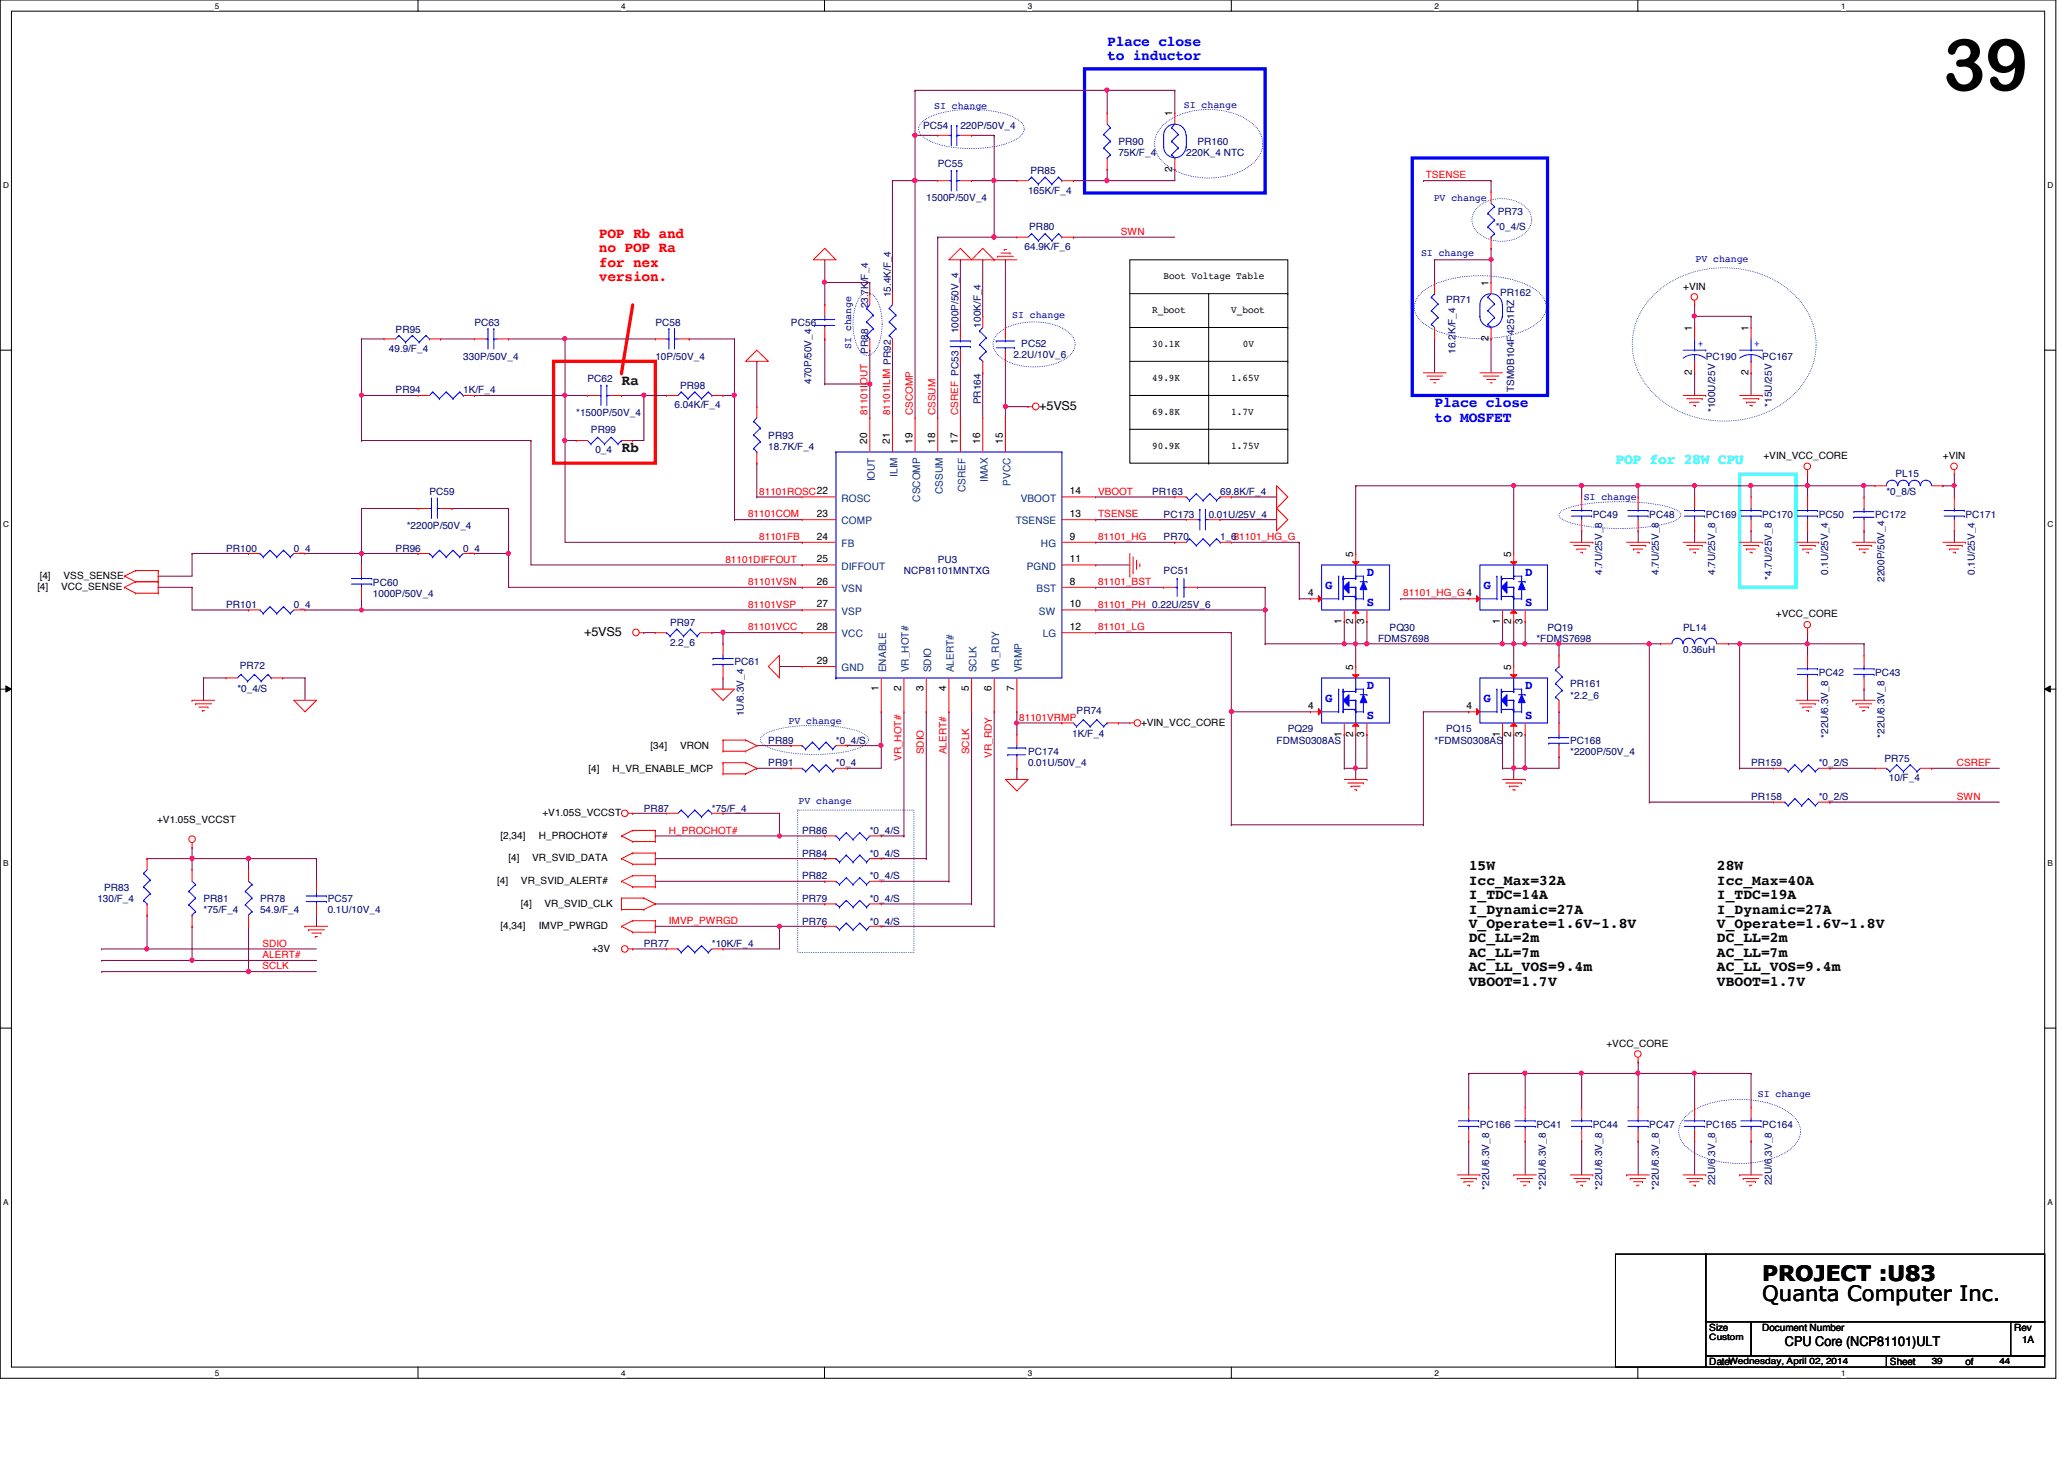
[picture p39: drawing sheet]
<svg xmlns="http://www.w3.org/2000/svg" width="297mm" height="210mm" viewBox="0 0 297 210" stroke-linecap="round" stroke-linejoin="round" font-family="sans-serif">
<defs><g id="words">
<text font-size="10.4" x="279.6" y="13">39</text>
<g font-size="3">
<text x="253.6" y="184.3">PROJECT :U83</text>
<text x="253.6" y="187.2">Quanta Computer Inc.</text>
</g>
<g font-size="2.1" fill="#00f">
<text x="159.3" y="6.6">Place close</text>
<text x="159.3" y="8.6">to inductor</text>
<text x="206.5" y="58.6">Place close</text>
<text x="206.5" y="60.7">to MOSFET</text>
</g>
<g font-size="2.1" fill="#f00">
<text x="86.2" y="34.2">POP Rb and</text>
<text x="86.2" y="36.3">no POP Ra</text>
<text x="86.2" y="38.4">for nex</text>
<text x="86.2" y="40.4">version.</text>
</g>
<g font-size="2.1" fill="#400000">
<text x="89.4" y="55.3">Ra</text>
<text x="89.4" y="65.1">Rb</text>
</g>
<text font-size="2.1" fill="#0ff" x="232.5" y="66.7">POP for 28W CPU</text>
<g font-size="2.1">
<text x="211.4" y="125.2">15W</text>
<text x="247.1" y="125.2">28W</text>
<text x="211.4" y="127.3">Icc_Max=32A</text>
<text x="211.4" y="129.4">I_TDC=14A</text>
<text x="211.4" y="131.4">I_Dynamic=27A</text>
<text x="247.1" y="127.3">Icc_Max=40A</text>
<text x="247.1" y="129.4">I_TDC=19A</text>
<text x="247.1" y="131.4">I_Dynamic=27A</text>
<text x="211.4" y="133.5">V_Operate=1.6V~1.8V</text>
<text x="211.4" y="135.6">DC_LL=2m</text>
<text x="211.4" y="137.7">AC_LL=7m</text>
<text x="247.1" y="133.5">V_Operate=1.6V~1.8V</text>
<text x="247.1" y="135.6">DC_LL=2m</text>
<text x="247.1" y="137.7">AC_LL=7m</text>
<text x="211.4" y="139.7">AC_LL_VOS=9.4m</text>
<text x="211.4" y="141.8">VBOOT=1.7V</text>
<text x="247.1" y="139.7">AC_LL_VOS=9.4m</text>
<text x="247.1" y="141.8">VBOOT=1.7V</text>
</g>
<text font-size="1.9" x="256.9" y="193.6">CPU Core (NCP81101)ULT</text>
<g font-size="1.8">
<text x="149.6" y="59">+5VS5</text>
<text x="84.1" y="91.5">+5VS5</text>
</g>
<g font-size="1.8" fill="#00f">
<text x="196.7" y="82.8">D</text>
<text x="219.5" y="82.8">D</text>
<text x="190.7" y="84.8">G</text>
<text x="196.7" y="87.2">S</text>
<text x="213.5" y="84.8">G</text>
<text x="219.5" y="87.2">S</text>
<text x="190.7" y="101">G</text>
<text x="196.7" y="99.1">D</text>
<text x="213.5" y="101">G</text>
<text x="219.5" y="99.1">D</text>
<text x="196.7" y="103.4">S</text>
<text x="219.5" y="103.4">S</text>
</g>
<g font-size="1.5">
<text x="168.7" y="16.7" transform="rotate(-90 168.7 16.7)">1</text>
<text x="168.7" y="24.7" transform="rotate(-90 168.7 24.7)">2</text>
<text x="214.2" y="41.1" transform="rotate(-90 214.2 41.1)">1</text>
<text x="243.5" y="47.6" transform="rotate(-90 243.5 47.6)">1</text>
<text x="251.6" y="47.6" transform="rotate(-90 251.6 47.6)">1</text>
<text x="214.2" y="49.1" transform="rotate(-90 214.2 49.1)">2</text>
<text x="243.5" y="53.9" transform="rotate(-90 243.5 53.9)">2</text>
<text x="251.6" y="53.9" transform="rotate(-90 251.6 53.9)">2</text>
<text x="124.8" y="63.9" transform="rotate(-90 124.8 63.9)">20</text>
<text x="128.1" y="63.9" transform="rotate(-90 128.1 63.9)">21</text>
<text x="131.3" y="63.9" transform="rotate(-90 131.3 63.9)">19</text>
<text x="134.6" y="63.9" transform="rotate(-90 134.6 63.9)">18</text>
<text x="137.8" y="63.9" transform="rotate(-90 137.8 63.9)">17</text>
<text x="141.1" y="63.9" transform="rotate(-90 141.1 63.9)">16</text>
<text x="144.3" y="63.9" transform="rotate(-90 144.3 63.9)">15</text>
<text x="154" y="71.1">14</text>
<text x="117.6" y="74.4">23</text>
<text x="117.6" y="77.6">24</text>
<text x="154" y="77.6">9</text>
<text x="154" y="74.4">13</text>
<text x="117.6" y="80.9">25</text>
<text x="154" y="80.9">11</text>
<text x="194.7" y="80.1" transform="rotate(-90 194.7 80.1)">5</text>
<text x="217.5" y="80.1" transform="rotate(-90 217.5 80.1)">5</text>
<text x="117.6" y="87.4">27</text>
<text x="117.6" y="84.1">26</text>
<text x="154" y="87.4">10</text>
<text x="154" y="84.1">8</text>
<text x="188.3" y="85.8">4</text>
<text x="193.1" y="89.7" transform="rotate(-90 193.1 89.7)">1</text>
<text x="194.7" y="89.7" transform="rotate(-90 194.7 89.7)">2</text>
<text x="196.3" y="89.7" transform="rotate(-90 196.3 89.7)">3</text>
<text x="215.9" y="89.7" transform="rotate(-90 215.9 89.7)">1</text>
<text x="217.5" y="89.7" transform="rotate(-90 217.5 89.7)">2</text>
<text x="219.1" y="89.7" transform="rotate(-90 219.1 89.7)">3</text>
<text x="117.6" y="90.6">28</text>
<text x="117.6" y="95.5">29</text>
<text x="154" y="90.6">12</text>
<text x="126.4" y="99.5" transform="rotate(-90 126.4 99.5)">1</text>
<text x="129.7" y="99.5" transform="rotate(-90 129.7 99.5)">2</text>
<text x="132.9" y="99.5" transform="rotate(-90 132.9 99.5)">3</text>
<text x="136.2" y="99.5" transform="rotate(-90 136.2 99.5)">4</text>
<text x="139.4" y="99.5" transform="rotate(-90 139.4 99.5)">5</text>
<text x="142.7" y="99.5" transform="rotate(-90 142.7 99.5)">6</text>
<text x="146" y="99.5" transform="rotate(-90 146 99.5)">7</text>
<text x="194.7" y="96.4" transform="rotate(-90 194.7 96.4)">5</text>
<text x="217.5" y="96.4" transform="rotate(-90 217.5 96.4)">5</text>
<text x="188.3" y="102">4</text>
<text x="193.1" y="106" transform="rotate(-90 193.1 106)">1</text>
<text x="194.7" y="106" transform="rotate(-90 194.7 106)">2</text>
<text x="196.3" y="106" transform="rotate(-90 196.3 106)">3</text>
<text x="211" y="102">4</text>
<text x="215.9" y="106" transform="rotate(-90 215.9 106)">1</text>
<text x="217.5" y="106" transform="rotate(-90 217.5 106)">2</text>
<text x="219.1" y="106" transform="rotate(-90 219.1 106)">3</text>
</g>
<g font-size="1.5" fill="#004080">
<text x="125.9" y="69.3" transform="rotate(-90 125.9 69.3)">IOUT</text>
<text x="129.2" y="68.6" transform="rotate(-90 129.2 68.6)">ILIM</text>
<text x="135.7" y="71.1" transform="rotate(-90 135.7 71.1)">CSSUM</text>
<text x="138.9" y="70.8" transform="rotate(-90 138.9 70.8)">CSREF</text>
<text x="142.2" y="69.3" transform="rotate(-90 142.2 69.3)">IMAX</text>
<text x="145.4" y="69.9" transform="rotate(-90 145.4 69.9)">PVCC</text>
<text x="121.1" y="75.4">COMP</text>
<text x="121.1" y="72.2">ROSC</text>
<text x="132.4" y="72.2" transform="rotate(-90 132.4 72.2)">CSCOMP</text>
<text x="146.2" y="75.4">TSENSE</text>
<text x="146.9" y="72.2">VBOOT</text>
<text x="121.1" y="78.7">FB</text>
<text x="121.1" y="82">DIFFOUT</text>
<text x="147.8" y="82">PGND</text>
<text x="149.8" y="78.7">HG</text>
<text x="121.1" y="88.4">VSP</text>
<text x="121.1" y="85.2">VSN</text>
<text x="149.2" y="85.2">BST</text>
<text x="149.5" y="88.4">SW</text>
<text x="121.1" y="91.7">VCC</text>
<text x="150.1" y="91.7">LG</text>
<text x="121.1" y="96.6">GND</text>
<text x="127.5" y="96.7" transform="rotate(-90 127.5 96.7)">ENABLE</text>
<text x="130.8" y="96.7" transform="rotate(-90 130.8 96.7)">VR_HOT#</text>
<text x="134" y="96.7" transform="rotate(-90 134 96.7)">SDIO</text>
<text x="137.3" y="96.7" transform="rotate(-90 137.3 96.7)">ALERT#</text>
<text x="140.5" y="96.7" transform="rotate(-90 140.5 96.7)">SCLK</text>
<text x="143.8" y="96.7" transform="rotate(-90 143.8 96.7)">VR_RDY</text>
<text x="147.1" y="96.7" transform="rotate(-90 147.1 96.7)">VRMP</text>
</g>
<g font-size="1.4" fill="#0000a0">
<text x="134.4" y="15.6">SI change</text>
<text x="170.4" y="15.5">SI change</text>
<text x="206.3" y="29">PV change</text>
<text x="204.5" y="36.8">SI change</text>
<text x="244" y="37.8">PV change</text>
<text x="145.7" y="45.7">SI change</text>
<text x="122.5" y="50.2" transform="rotate(-90 122.5 50.2)">SI change</text>
<text x="227.9" y="71.9">SI change</text>
<text x="113.5" y="104.2">PV change</text>
<text x="114.9" y="115.6">PV change</text>
<text x="253" y="157.9">SI change</text>
</g>
<g font-size="1.4" fill="#000080">
<text x="132.8" y="18.6">PC54</text>
<text x="138.2" y="18.6">220P/50V_4</text>
<text x="160.9" y="20.8">PR90</text>
<text x="160.9" y="22.5">75K/F_4</text>
<text x="170.7" y="22.5">220K_4 NTC</text>
<text x="172.3" y="20.8">PR160</text>
<text x="133.3" y="29">1500P/50V_4</text>
<text x="135" y="24.1">PC55</text>
<text x="148" y="27.9">165K/F_4</text>
<text x="148.3" y="25.1">PR85</text>
<text x="147.4" y="36">64.9K/F_6</text>
<text x="148.1" y="33">PR80</text>
<text x="215.3" y="33">*0_4/S</text>
<text x="215.6" y="30.9">PR73</text>
<text x="56.9" y="47.8">PR95</text>
<text x="68.3" y="46.9">PC63</text>
<text x="94.3" y="46.9">PC58</text>
<text x="113.8" y="46.9">PC56</text>
<text x="124.9" y="44.4" transform="rotate(-90 124.9 44.4)">23.7K/F_4</text>
<text x="128.2" y="42.8" transform="rotate(-90 128.2 42.8)">15.4K/F_4</text>
<text x="137.9" y="47.9" transform="rotate(-90 137.9 47.9)">1000P/50V_4</text>
<text x="141.2" y="47.1" transform="rotate(-90 141.2 47.1)">100K/F_4</text>
<text x="208.1" y="43.6">PR71</text>
<text x="215.9" y="42.6">PR162</text>
<text x="56" y="50.6">49.9/F_4</text>
<text x="66.7" y="51.7">330P/50V_4</text>
<text x="94.3" y="51.7">10P/50V_4</text>
<text x="124.9" y="50.9" transform="rotate(-90 124.9 50.9)">PR88</text>
<text x="145.8" y="51.6">2.2U/10V_6</text>
<text x="147" y="50">PC52</text>
<text x="209.5" y="50.9" transform="rotate(-90 209.5 50.9)">16.2K/F_4</text>
<text x="245.5" y="51.7">PC190</text>
<text x="253.6" y="51.7">PC167</text>
<text x="56.9" y="56.6">PR94</text>
<text x="66.7" y="56.6">1K/F_4</text>
<text x="82.9" y="59.9">*1500P/50V_4</text>
<text x="84.5" y="55">PC62</text>
<text x="97.1" y="58.7">6.04K/F_4</text>
<text x="97.9" y="56">PR98</text>
<text x="116.8" y="55.2" transform="rotate(-90 116.8 55.2)">470P/50V_4</text>
<text x="141.2" y="58.2" transform="rotate(-90 141.2 58.2)">PR164</text>
<text x="217.9" y="56.4" transform="rotate(-90 217.9 56.4)">TSM0B104F4251RZ</text>
<text x="246.8" y="59.3" transform="rotate(-90 246.8 59.3)">*100U/25V</text>
<text x="255" y="58.5" transform="rotate(-90 255 58.5)">*15U/25V</text>
<text x="85" y="62.3">PR99</text>
<text x="85.7" y="65.2">0_4</text>
<text x="110.6" y="63.1">PR93</text>
<text x="110.6" y="64.7">18.7K/F_4</text>
<text x="61.8" y="71.2">PC59</text>
<text x="165.8" y="71.2">PR163</text>
<text x="175.6" y="71.2">69.8K/F_4</text>
<text x="271.5" y="71.2">*0_8/S</text>
<text x="272.8" y="68.6">PL15</text>
<text x="58.5" y="76.1">*2200P/50V_4</text>
<text x="167.5" y="74.5">PC173</text>
<text x="167.5" y="77.7">PR70</text>
<text x="173.9" y="74.5">0.01U/25V_4</text>
<text x="175.6" y="77.7">1_681101_HG_G</text>
<text x="229.2" y="74.5">PC49</text>
<text x="237.4" y="74.5">PC48</text>
<text x="245.5" y="74.5">PC169</text>
<text x="253.6" y="74.5">PC170</text>
<text x="261.7" y="74.5">PC50</text>
<text x="269.9" y="74.5">PC172</text>
<text x="282.9" y="74.5">PC171</text>
<text x="32.6" y="79.4">PR100</text>
<text x="42.3" y="79.4">0_4</text>
<text x="56.9" y="79.4">PR96</text>
<text x="66.7" y="79.4">0_4</text>
<text x="130.1" y="82.6">NCP81101MNTXG</text>
<text x="135" y="81">PU3</text>
<text x="167.5" y="82.6">PC51</text>
<text x="230.6" y="82.7" transform="rotate(-90 230.6 82.7)">4.7U/25V_8</text>
<text x="238.7" y="82.7" transform="rotate(-90 238.7 82.7)">4.7U/25V_8</text>
<text x="246.8" y="82.7" transform="rotate(-90 246.8 82.7)">4.7U/25V_8</text>
<text x="255" y="83.4" transform="rotate(-90 255 83.4)">*4.7U/25V_8</text>
<text x="263.1" y="82.7" transform="rotate(-90 263.1 82.7)">0.1U/25V_4</text>
<text x="271.2" y="83.7" transform="rotate(-90 271.2 83.7)">2200P/50V_4</text>
<text x="284.2" y="82.7" transform="rotate(-90 284.2 82.7)">0.1U/25V_4</text>
<text x="32.6" y="87.5">PR101</text>
<text x="42.3" y="87.5">0_4</text>
<text x="53.7" y="84.2">PC60</text>
<text x="53.7" y="85.9">1000P/50V_4</text>
<text x="96.4" y="90.1">PR97</text>
<text x="96.4" y="92.9">2.2_6</text>
<text x="105.7" y="95.6">PC61</text>
<text x="198.3" y="92.4">FDMS7698</text>
<text x="200" y="90.8">PQ30</text>
<text x="221.1" y="92.4">*FDMS7698</text>
<text x="222.7" y="90.8">PQ19</text>
<text x="242.2" y="90.8">PL14</text>
<text x="242.2" y="94">0.36uH</text>
<text x="34.2" y="99.5">*0_4/S</text>
<text x="34.5" y="96.3">PR72</text>
<text x="226" y="98.9">PR161</text>
<text x="226" y="100.5">*2.2_6</text>
<text x="261.7" y="97.2">PC42</text>
<text x="269.9" y="97.2">PC43</text>
<text x="107.1" y="103" transform="rotate(-90 107.1 103)">1U/6.3V_4</text>
<text x="110.6" y="107">PR89</text>
<text x="120.3" y="107">*0_4/S</text>
<text x="154.3" y="106">1K/F_4</text>
<text x="154.9" y="102.8">PR74</text>
<text x="183.7" y="107">FDMS0308AS</text>
<text x="185.3" y="105.4">PQ29</text>
<text x="206.5" y="107">*FDMS0308AS</text>
<text x="208.1" y="105.4">PQ15</text>
<text x="226" y="107">PC168</text>
<text x="263.1" y="106.1" transform="rotate(-90 263.1 106.1)">*22U/6.3V_8</text>
<text x="271.2" y="106.1" transform="rotate(-90 271.2 106.1)">*22U/6.3V_8</text>
<text x="110.6" y="110.2">PR91</text>
<text x="120.3" y="110.2">*0_4</text>
<text x="148" y="108.6">PC174</text>
<text x="148" y="110.2">0.01U/50V_4</text>
<text x="226" y="108.6">*2200P/50V_4</text>
<text x="252" y="110.2">PR159</text>
<text x="261.7" y="110.2">*0_2/S</text>
<text x="271.2" y="109.6">PR75</text>
<text x="271.8" y="112.4">10/F_4</text>
<text x="92.7" y="116.8">PR87</text>
<text x="102.4" y="116.8">*75/F_4</text>
<text x="252" y="115.1">PR158</text>
<text x="261.7" y="115.1">*0_2/S</text>
<text x="115.4" y="120">PR86</text>
<text x="115.4" y="123.3">PR84</text>
<text x="125.2" y="120">*0_4/S</text>
<text x="125.2" y="123.3">*0_4/S</text>
<text x="14" y="129.8">130/F_4</text>
<text x="15" y="128.1">PR83</text>
<text x="29.3" y="129.8">PR81</text>
<text x="29.3" y="131.4">*75/F_4</text>
<text x="37.4" y="129.8">PR78</text>
<text x="37.4" y="131.4">54.9/F_4</text>
<text x="47.2" y="129.8">PC57</text>
<text x="47.2" y="131.4">0.1U/10V_4</text>
<text x="115.4" y="126.5">PR82</text>
<text x="115.4" y="129.8">PR79</text>
<text x="125.2" y="126.5">*0_4/S</text>
<text x="125.2" y="129.8">*0_4/S</text>
<text x="92.7" y="136.3">PR77</text>
<text x="102.4" y="136.3">*10K/F_4</text>
<text x="115.4" y="133">PR76</text>
<text x="125.2" y="133">*0_4/S</text>
<text x="213" y="162.3">PC166</text>
<text x="221.1" y="162.3">PC41</text>
<text x="229.2" y="162.3">PC44</text>
<text x="237.4" y="162.3">PC47</text>
<text x="245.5" y="162.3">PC165</text>
<text x="253.6" y="162.3">PC164</text>
<text x="214.3" y="171.2" transform="rotate(-90 214.3 171.2)">*22U/6.3V_8</text>
<text x="222.5" y="171.2" transform="rotate(-90 222.5 171.2)">*22U/6.3V_8</text>
<text x="230.6" y="171.2" transform="rotate(-90 230.6 171.2)">*22U/6.3V_8</text>
<text x="238.7" y="171.2" transform="rotate(-90 238.7 171.2)">*22U/6.3V_8</text>
<text x="246.8" y="170.5" transform="rotate(-90 246.8 170.5)">22U/6.3V_8</text>
<text x="255" y="170.5" transform="rotate(-90 255 170.5)">22U/6.3V_8</text>
</g>
<g font-size="1.4" fill="#f00">
<text x="205.2" y="25.7">TSENSE</text>
<text x="161.3" y="33.8">SWN</text>
<text x="124.8" y="59.8" transform="rotate(-90 124.8 59.8)">81101IOUT</text>
<text x="128.1" y="59.8" transform="rotate(-90 128.1 59.8)">81101ILIM PR92</text>
<text x="131.4" y="59.8" transform="rotate(-90 131.4 59.8)">CSCOMP</text>
<text x="134.6" y="59.8" transform="rotate(-90 134.6 59.8)">CSSUM</text>
<text x="137.9" y="59.8" transform="rotate(-90 137.9 59.8)">CSREF PC53</text>
<text x="109.3" y="71.2">81101ROSC22</text>
<text x="158" y="71.2">VBOOT</text>
<text x="107.7" y="74.4">81101COM</text>
<text x="109.3" y="77.7">81101FB</text>
<text x="158" y="74.4">TSENSE</text>
<text x="158" y="77.7">81101_HG</text>
<text x="104.4" y="80.9">81101DIFFOUT</text>
<text x="107.7" y="84.2">81101VSN</text>
<text x="107.7" y="87.4">81101VSP</text>
<text x="158" y="87.4">81101_PH 0.22U/25V_6</text>
<text x="158" y="84.2">81101_BST</text>
<text x="201.9" y="85.8">81101_HG_G4</text>
<text x="107.7" y="90.7">81101VCC</text>
<text x="158" y="90.7">81101_LG</text>
<text x="146.7" y="103.7">81101VRMP</text>
<text x="129.7" y="109.5" transform="rotate(-90 129.7 109.5)">VR_HOT#</text>
<text x="133" y="108.5" transform="rotate(-90 133 108.5)">SDIO</text>
<text x="136.2" y="108.5" transform="rotate(-90 136.2 108.5)">ALERT#</text>
<text x="139.5" y="108.5" transform="rotate(-90 139.5 108.5)">SCLK</text>
<text x="142.7" y="109.1" transform="rotate(-90 142.7 109.1)">VR_RDY</text>
<text x="281.6" y="110.2">CSREF</text>
<text x="96.3" y="119.9">H_PROCHOT#</text>
<text x="281.6" y="115.1">SWN</text>
<text x="37.8" y="137.8">ALERT#</text>
<text x="37.8" y="136.2">SDIO</text>
<text x="96.3" y="132.9">IMVP_PWRGD</text>
<text x="37.8" y="139.4">SCLK</text>
</g>
<g font-size="1.4">
<text x="167.5" y="40.2">Boot Voltage Table</text>
<text x="242.2" y="41.7">+VIN</text>
<text x="165.8" y="45">R_boot</text>
<text x="177.2" y="45">V_boot</text>
<text x="165.8" y="50">30.1K</text>
<text x="178.9" y="50">0V</text>
<text x="165.8" y="54.8">49.9K</text>
<text x="165.8" y="59.7">69.8K</text>
<text x="177.2" y="54.8">1.65V</text>
<text x="177.2" y="59.7">1.7V</text>
<text x="165.8" y="64.6">90.9K</text>
<text x="177.2" y="64.6">1.75V</text>
<text x="253.8" y="66">+VIN_VCC_CORE</text>
<text x="279.6" y="66">+VIN</text>
<text x="5.7" y="83.3">[4]</text>
<text x="9.1" y="83.3">VSS_SENSE</text>
<text x="5.4" y="84.9">[4]</text>
<text x="8.8" y="84.9">VCC_SENSE</text>
<text x="255.6" y="88.8">+VCC_CORE</text>
<text x="93.6" y="107.8">[34]</text>
<text x="97.9" y="107.8">VRON</text>
<text x="164.2" y="104.4">+VIN_VCC_CORE</text>
<text x="84.7" y="111.1">[4]</text>
<text x="88.1" y="111.1">H_VR_ENABLE_MCP</text>
<text x="22.6" y="118.4">+V1.05S_VCCST</text>
<text x="78.1" y="117.4">+V1.05S_VCCST</text>
<text x="72" y="120.6">[2,34]</text>
<text x="73.2" y="123.9">[4]</text>
<text x="76.6" y="123.9">VR_SVID_DATA</text>
<text x="77.6" y="120.6">H_PROCHOT#</text>
<text x="71.5" y="127.2">[4]</text>
<text x="75" y="127.2">VR_SVID_ALERT#</text>
<text x="75" y="130.6">[4]</text>
<text x="78.4" y="130.6">VR_SVID_CLK</text>
<text x="72" y="133.6">[4,34]</text>
<text x="77.6" y="133.6">IMVP_PWRGD</text>
<text x="85.2" y="136.9">+3V</text>
<text x="231.2" y="150.6">+VCC_CORE</text>
<text x="246" y="191.5">Size</text>
<text x="253.6" y="191.5">Document Number</text>
<text x="289.9" y="191.5">Rev</text>
<text x="246" y="196.4">Date:</text>
<text x="272" y="196.4">Sheet</text>
<text x="282.9" y="196.4">of</text>
<text x="291" y="193.2">1A</text>
</g>
<g font-size="1.4" fill="#00f">
<text x="244.3" y="50">+</text>
<text x="252.5" y="50">+</text>
</g>
<g font-size="1.3">
<text x="246" y="192.8">Custom</text>
<text x="248.7" y="196.3">Wednesday, April 02, 2014</text>
<text x="278" y="196.3">39</text>
<text x="287.7" y="196.3">44</text>
</g>
<g font-size="1.2">
<text x="30.9" y="1.2">5</text>
<text x="89.4" y="1.2">4</text>
<text x="147.9" y="1.2">3</text>
<text x="206.5" y="1.2">2</text>
<text x="265" y="1.2">1</text>
<text x=".5" y="27.1">D</text>
<text x="294.7" y="27.1">D</text>
<text x=".5" y="75.8">C</text>
<text x="294.7" y="75.8">C</text>
<text x=".5" y="124.6">B</text>
<text x="294.7" y="124.6">B</text>
<text x=".5" y="173.4">A</text>
<text x="294.7" y="173.4">A</text>
<text x="30.9" y="197.9">5</text>
<text x="89.4" y="197.9">4</text>
<text x="147.9" y="197.9">3</text>
<text x="206.5" y="197.9">2</text>
<text x="265" y="197.9">1</text>
</g>
</g></defs>
<path d="M0 0h295.9v198.3h-295.9zM1.6 1.6h292.7v195.1h-292.7z" fill="none" stroke="#000" stroke-width=".14"/>
<g fill="#fff">
<path d="M30.9 .2h.6v1.3h-.6z"/>
<path d="M30.9 196.8h.6v1.4h-.6z"/>
</g>
<path d="M60.2 0v1.6M60.2 196.7v1.6" fill="none" stroke="#000" stroke-width=".14"/>
<g fill="#fff">
<path d="M89.4 .2h.6v1.3h-.6z"/>
<path d="M89.4 196.8h.6v1.4h-.6z"/>
</g>
<path d="M118.7 0v1.6M118.7 196.7v1.6" fill="none" stroke="#000" stroke-width=".14"/>
<g fill="#fff">
<path d="M147.9 .2h.6v1.3h-.6z"/>
<path d="M147.9 196.8h.6v1.4h-.6z"/>
</g>
<path d="M177.2 0v1.6M177.2 196.7v1.6" fill="none" stroke="#000" stroke-width=".14"/>
<g fill="#fff">
<path d="M206.5 .2h.5v1.3h-.5z"/>
<path d="M206.5 196.8h.5v1.4h-.5z"/>
</g>
<path d="M235.7 0v1.6M235.7 196.7v1.6" fill="none" stroke="#000" stroke-width=".14"/>
<g fill="#fff">
<path d="M265 .2h.6v1.3h-.6z"/>
<path d="M265 196.8h.6v1.4h-.6z"/>
<path d="M.5 26h.8v1.3h-.8z"/>
<path d="M294.7 26h.8v1.3h-.8z"/>
<path d="M.5 74.8h.8v1.3h-.8z"/>
<path d="M294.7 74.8h.8v1.3h-.8z"/>
</g>
<path d="M0 50.4h1.6M294.3 50.4h1.6" fill="none" stroke="#000" stroke-width=".14"/>
<g fill="#fff">
<path d="M.5 123.5h.7v1.3h-.7z"/>
<path d="M294.7 123.5h.7v1.3h-.7z"/>
</g>
<path d="M0 99.1h1.6M.8 98.7l.8 .4-.8 .5zM294.3 99.1l.8-.4v.9zM294.3 99.1h1.6" fill="none" stroke="#000" stroke-width=".14"/>
<path d="M.8 98.7l.8 .4-.8 .5zM294.3 99.1l.8-.4v.9z" fill="#000"/>
<g fill="#fff">
<path d="M.5 172.3h.7v1.3h-.7z"/>
<path d="M294.7 172.3h.7v1.3h-.7z"/>
</g>
<g fill="none" stroke="#000" stroke-width=".14">
<path d="M162.6 37.4h22.7v29.2h-22.7zM162.6 42.2h22.7M162.6 47.1h22.7M162.6 52h22.7M162.6 56.9h22.7M173.9 42.2v24.4M185.3 42.2h.1M185.3 47.1h.1M185.3 52h.1M185.3 56.9h.1M162.6 61.8h22.7M173.9 66.6h.1"/>
<path d="M185.3 61.8h.1M0 147.9h1.6M294.3 147.9h1.6"/>
</g>
<path d="M156.1 9.9h26v17.9h-26zM203.2 22.7h19.5v34.2h-19.5z" fill="none" stroke="#00f" stroke-width=".47"/>
<path d="M79.7 52h14.6v14.6h-14.6zM91.1 43.9l-1.7 9.7" fill="none" stroke="#f00" stroke-width=".47"/>
<circle cx="89.4" cy="53.6" r=".23" fill="#f00"/>
<path d="M250.4 68.2h8.1v16.3h-8.1z" fill="none" stroke="#0ff" stroke-width=".47"/>
<path d="M212.6 29.9a5.4 5.4 0 0 1 7.1 0 2.44 2.44 0 0 1-.5 3.9 5.4 5.4 0 0 1-6.6-.5 2.39 2.39 0 0 1 0-3.4zM237.8 42.6a15 15 0 0 1 20.7 0 9.7 9.7 0 0 1-1 14.7 15.1 15.1 0 0 1-18.7 0 9.8 9.8 0 0 1-1-14.7zM109.8 105.8a10.6 10.6 0 0 1 4.9-1.3 23 23 0 0 1 8.8 .7 1.86 1.86 0 0 1 1.5 1.2 1.89 1.89 0 0 1-1.5 1.3 22.9 22.9 0 0 1-12.6 0 1.87 1.87 0 0 1-1.5-1.3l.1-.3zM114.8 116.5h16.7v20.5h-16.7z" fill="none" stroke="#004080" stroke-width=".14" stroke-dasharray="0 .3"/>
<path d="M132.6 17.6a8.2 8.2 0 0 1 4.8-1.7 16.8 16.8 0 0 1 8.5 1 2.15 2.15 0 0 1 1.5 1.6 2.18 2.18 0 0 1-1.5 1.7 16.8 16.8 0 0 1-12.2 0 2.17 2.17 0 0 1-1.5-1.7l.1-.4zM167.4 18a10.2 10.2 0 0 1 8.8-2 7.3 7.3 0 0 1 5.2 3.2 3.5 3.5 0 0 1-.9 4.1 10.6 10.6 0 0 1-9.8 1.8 6.5 6.5 0 0 1-4.2-3 3.5 3.5 0 0 1 .9-4.1zM124 42.4a1.21 1.21 0 0 1 2 .4 8 8 0 0 1 0 7.6 1.26 1.26 0 0 1-1.2 .7 1.26 1.26 0 0 1-1.1-.7 8.2 8.2 0 0 1 0-7.6zM143.7 47.9a8.9 8.9 0 0 1 8.1-1.1 4.4 4.4 0 0 1 2.8 2.2 2.27 2.27 0 0 1-1.3 2.6 9.3 9.3 0 0 1-9 0 2.22 2.22 0 0 1-1-3.2zM204.4 42.3a10.4 10.4 0 0 1 5.9-2.4 17.2 17.2 0 0 1 9.9 1.3 3.9 3.9 0 0 1 2.3 3 3.2 3.2 0 0 1-1.5 2.5 15.1 15.1 0 0 1-9.4 2 13 13 0 0 1-6.5-2 2.96 2.96 0 0 1-1.5-3.2l.3-.6zM224.5 73.8a4.6 4.6 0 0 1 2.4-1.1 33.6 33.6 0 0 1 13.3 .3 1.99 1.99 0 0 1 1.7 1.1 2.02 2.02 0 0 1-1.7 1.1 31.5 31.5 0 0 1-14.2 0 2 2 0 0 1-1.6-1.1zM242.4 160.8a9.2 9.2 0 0 1 5.4-2.5 14.4 14.4 0 0 1 9.2 1.4 3.9 3.9 0 0 1 2.1 3.1 3.6 3.6 0 0 1-2.1 3 14.6 14.6 0 0 1-13.3 0 3.9 3.9 0 0 1-2.1-3l.1-.7 .3-.7z" fill="none" stroke="#00f" stroke-width=".14" stroke-dasharray="0 .3"/>
<path d="M195.1 110.5h.1M195.1 110.5h1.6M224.4 102.4h.1M224.4 108.9h.1M224.4 102.4v1.6M224.4 108.9v1.6" fill="none" stroke="#800040" stroke-width=".14"/>
<circle cx="195.1" cy="110.5" r=".3" fill="#f0f"/>
<circle cx="195.1" cy="110.5" r=".3" fill="none" stroke="#f0f" stroke-width=".14"/>
<g fill="none" stroke="#800040" stroke-width=".14">
<path d="M227.6 69.9h.1M227.6 69.9h8.2M227.6 69.9v1.6M235.8 76.4h.1M235.8 69.9h.1M235.8 69.9v1.6M235.8 76.4v1.6M260.1 68.2h.1M260.1 69.9h.1M260.1 69.9h8.2M260.1 68.2v1.7M268.3 76.4h.1"/>
<path d="M268.3 69.9h.1M268.3 69.9v1.6M268.3 76.4v1.6"/>
</g>
<circle cx="268.2" cy="69.8" r=".3" fill="#f0f"/>
<circle cx="268.2" cy="69.8" r=".3" fill="none" stroke="#f0f" stroke-width=".14"/>
<circle cx="260.1" cy="69.8" r=".3" fill="#f0f"/>
<circle cx="260.1" cy="69.8" r=".3" fill="none" stroke="#f0f" stroke-width=".14"/>
<path d="M235.8 69.9h.1M235.8 69.9h16.2M243.9 76.4h.1M243.9 69.9h.1M243.9 69.9v1.6M243.9 76.4v1.6M252 69.9h.1M260.1 69.9h.1M260.1 76.4h.1M260.1 69.9v1.6M260.1 76.4v1.6" fill="none" stroke="#800040" stroke-width=".14"/>
<circle cx="243.8" cy="69.8" r=".3" fill="#f0f"/>
<circle cx="243.8" cy="69.8" r=".3" fill="none" stroke="#f0f" stroke-width=".14"/>
<circle cx="235.7" cy="69.8" r=".3" fill="#f0f"/>
<circle cx="235.7" cy="69.8" r=".3" fill="none" stroke="#f0f" stroke-width=".14"/>
<g fill="none" stroke="#800040" stroke-width=".14">
<path d="M195.1 69.9h.1M195.1 69.9h22.7M195.1 69.9v9.7M268.3 69.9h.1M268.3 69.9h1.6M157.7 91h19.5M177.2 91h.1M177.2 91v11.4M177.2 102.4h.1M237.4 115.4h.1M237.4 115.4h17.8M250.4 110.5h.1"/>
<path d="M250.4 110.5h4.8M263.4 110.5h.1M263.4 110.5h6.5M278 110.5h.1M278 110.5h9.7"/>
</g>
<circle cx="177.2" cy="102.4" r=".3" fill="#f0f"/>
<circle cx="177.2" cy="102.4" r=".3" fill="none" stroke="#f0f" stroke-width=".14"/>
<g fill="none" stroke="#800040" stroke-width=".14">
<path d="M89.4 56.9h.1M89.4 56.9h3.3M118.7 40.6h.1M118.7 43.9h.1M118.7 40.6h6.5M118.7 40.6v3.3M125.2 40.6h.1M125.2 40.6v1.6M144.7 58.5h.1M144.7 52v6.5M157.7 87.8h.1M157.7 87.8h24.4"/>
<path d="M237.4 92.6h.1M237.4 92.6h1.6M250.4 92.6h.1M250.4 92.6h9.7M260.1 91h.1M260.1 92.6h.1M260.1 99.1h.1M260.1 91v3.3M260.1 99.1v1.7M268.3 99.1h.1M268.3 92.6h.1M268.3 92.6v1.7"/>
<path d="M268.3 99.1v1.7M108.9 110.5h.1M108.9 110.5h4.9M122 110.5h.1M126.8 107.3h.1M126.8 102.4h.1M126.8 102.4v8.1h-4.8"/>
</g>
<circle cx="144.7" cy="58.5" r=".31" fill="#f0f"/>
<circle cx="144.7" cy="58.5" r=".31" fill="none" stroke="#f0f" stroke-width=".14"/>
<path d="M131.7 13h.1M131.7 13h27.6M159.3 13h.1M159.3 13v3.3M169.1 13h.1M169.1 13v3.3M81.3 56.9h.1M81.3 56.9h3.2M177.2 71.5h.1M177.2 71.5h6.5" fill="none" stroke="#800040" stroke-width=".14"/>
<circle cx="159.3" cy="12.9" r=".3" fill="#f0f"/>
<circle cx="159.3" cy="12.9" r=".3" fill="none" stroke="#f0f" stroke-width=".14"/>
<path d="M159.3 26h.1M169.1 24.4h.1M169.1 24.4v1.6h-9.8M157.7 71.5h11.4M169.1 71.5h.1M73.2 84.5h42.2M115.4 84.5h.1" fill="none" stroke="#800040" stroke-width=".14"/>
<circle cx="159.3" cy="26" r=".31" fill="#f0f"/>
<circle cx="159.3" cy="26" r=".31" fill="none" stroke="#f0f" stroke-width=".14"/>
<path d="M154.5 26h.1M159.3 24.4h.1M159.3 24.4v1.6h-4.8M68.3 56.9h.1M81.3 48.8h.1M81.3 48.8v8.1h-13" fill="none" stroke="#800040" stroke-width=".14"/>
<circle cx="81.3" cy="56.8" r=".3" fill="#f0f"/>
<circle cx="81.3" cy="56.8" r=".3" fill="none" stroke="#f0f" stroke-width=".14"/>
<circle cx="81.3" cy="48.7" r=".3" fill="#f0f"/>
<circle cx="81.3" cy="48.7" r=".3" fill="none" stroke="#f0f" stroke-width=".14"/>
<path d="M143.1 26h.1M143.1 26h3.2M154.5 34.1h.1M154.5 34.1h14.6M52 48.8h.1M52 48.8v8.1M73.2 48.8h.1M73.2 48.8h21.1M81.3 48.8h.1M73.2 79.6h.1M73.2 79.6v4.9" fill="none" stroke="#800040" stroke-width=".14"/>
<circle cx="52" cy="56.8" r=".3" fill="#f0f"/>
<circle cx="52" cy="56.8" r=".3" fill="none" stroke="#f0f" stroke-width=".14"/>
<g fill="none" stroke="#800040" stroke-width=".14">
<path d="M52 48.8h.1M52 48.8h3.3M63.4 48.8h.1M63.4 48.8h4.9M81.3 56.9h.1M81.3 56.9v6.5M99.2 48.8h.1M99.2 48.8h6.5M65.1 73.2h.1M65.1 73.2h8.1M73.2 73.2h.1M73.2 73.2v6.4"/>
<path d="M81.3 78h34.1M105.7 74.8h.1M105.7 74.8h9.7M115.4 78h.1"/>
</g>
<circle cx="73.1" cy="79.6" r=".3" fill="#f0f"/>
<circle cx="73.1" cy="79.6" r=".3" fill="none" stroke="#f0f" stroke-width=".14"/>
<path d="M52 73.2h.1M52 73.2h8.2M52 73.2v6.4" fill="none" stroke="#800040" stroke-width=".14"/>
<circle cx="52" cy="79.6" r=".3" fill="#f0f"/>
<circle cx="52" cy="79.6" r=".3" fill="none" stroke="#f0f" stroke-width=".14"/>
<g fill="none" stroke="#800040" stroke-width=".14">
<path d="M135 34.1h.1M135 34.1h11.3M143.1 34.1h.1M138.2 52h.1M138.2 52v8.1M76.4 81.3h39M112.2 95.9h.1M112.2 95.9h3.2M115.4 81.3h.1M130.1 102.4v17.9M133.3 102.4h.1M133.3 102.4v21.1"/>
<path d="M136.6 102.4h.1M136.6 102.4v24.4M139.8 102.4h.1M139.8 102.4v27.6M143.1 102.4h.1M143.1 102.4v30.9M146.3 102.4h.1M146.3 102.4v1.6h6.5M152.8 104h.1M130.1 120.3h.1"/>
</g>
<circle cx="146.3" cy="104" r=".3" fill="#f0f"/>
<circle cx="146.3" cy="104" r=".3" fill="none" stroke="#f0f" stroke-width=".14"/>
<path d="M260.1 92.6h.1M260.1 92.6h8.2M146.3 104h.1M146.3 104v1.7" fill="none" stroke="#800040" stroke-width=".14"/>
<circle cx="260.1" cy="92.6" r=".3" fill="#f0f"/>
<circle cx="260.1" cy="92.6" r=".3" fill="none" stroke="#f0f" stroke-width=".14"/>
<g fill="none" stroke="#800040" stroke-width=".14">
<path d="M131.7 13h.1M131.7 13v6.5M138.2 37.4h.1M138.2 37.4v9.7M52 63.4h.1M52 63.4h24.4M108.9 66.6h.1M108.9 71.5h.1M108.9 66.6v4.9M108.9 71.5h6.5M157.7 74.8h.1M157.7 74.8h13"/>
<path d="M175.6 74.8h.1M175.6 74.8h8.1M29.3 97.5h.1M29.3 97.5v3.3M29.3 97.5h3.3"/>
</g>
<circle cx="131.7" cy="19.5" r=".31" fill="#f0f"/>
<circle cx="131.7" cy="19.5" r=".31" fill="none" stroke="#f0f" stroke-width=".14"/>
<path d="M131.7 26h.1M131.7 26v34.1" fill="none" stroke="#800040" stroke-width=".14"/>
<circle cx="131.7" cy="26" r=".32" fill="#f0f"/>
<circle cx="131.7" cy="26" r=".32" fill="none" stroke="#f0f" stroke-width=".14"/>
<g fill="none" stroke="#800040" stroke-width=".14">
<path d="M131.7 19.5h.1M131.7 19.5h3.3M131.7 19.5v6.5M139.8 19.5h.1M139.8 19.5h3.3M143.1 19.5h.1M143.1 19.5v6.5h-3.3M159.3 13h.1M159.3 13h9.8M131.7 26h.1M131.7 26h3.3M139.8 26h.1"/>
<path d="M141.4 37.4h.1M141.4 37.4v8.1M141.4 53.6h.1M141.4 53.6v6.5M76.4 63.4h.1M76.4 63.4v17.9M40.7 97.5h.1M40.7 97.5h3.2M43.9 97.5h.1M43.9 97.5v3.3M92.7 91h.1M92.7 91h1.6"/>
<path d="M104.1 91h11.3M115.4 91h.1"/>
</g>
<circle cx="104" cy="91" r=".31" fill="#f0f"/>
<circle cx="104" cy="91" r=".31" fill="none" stroke="#f0f" stroke-width=".14"/>
<path d="M135 34.1h.1M135 34.1v26M143.1 26h.1M143.1 26v8.1M102.4 91h.1M102.4 91h1.7M104.1 91h.1M104.1 97.5h.1M104.1 91v1.6M104.1 97.5v1.6" fill="none" stroke="#800040" stroke-width=".14"/>
<circle cx="143" cy="34.1" r=".31" fill="#f0f"/>
<circle cx="143" cy="34.1" r=".31" fill="none" stroke="#f0f" stroke-width=".14"/>
<circle cx="143" cy="26" r=".31" fill="#f0f"/>
<circle cx="143" cy="26" r=".31" fill="none" stroke="#f0f" stroke-width=".14"/>
<g fill="none" stroke="#800040" stroke-width=".14">
<path d="M144.7 37.4h.1M144.7 37.4v9.7M148 58.5h.1M148 58.5h-3.3v1.6M52 79.6h.1M52 79.6v1.7M144.7 60.1h.1M52 86.1h.1M52 86.1v1.7h63.4M115.4 87.8h.1M157.7 81.3h.1M157.7 81.3h4.9"/>
<path d="M146.3 110.5h.1M146.3 110.5v1.6"/>
</g>
<circle cx="52" cy="87.8" r=".3" fill="#f0f"/>
<circle cx="52" cy="87.8" r=".3" fill="none" stroke="#f0f" stroke-width=".14"/>
<path d="M81.3 63.4h.1M81.3 63.4h1.6M81.3 63.4v14.6M22.8 82.9h.1M22.8 84.5h.1M22.8 82.9h4.8M22.8 84.5h4.8" fill="none" stroke="#800040" stroke-width=".14"/>
<circle cx="81.3" cy="63.4" r=".3" fill="#f0f"/>
<circle cx="81.3" cy="63.4" r=".3" fill="none" stroke="#f0f" stroke-width=".14"/>
<path d="M92.7 56.9h.1M92.7 56.9v6.5h-1.6M92.7 56.9h3.2M91.1 63.4h.1" fill="none" stroke="#800040" stroke-width=".14"/>
<circle cx="92.7" cy="56.8" r=".3" fill="#f0f"/>
<circle cx="92.7" cy="56.8" r=".3" fill="none" stroke="#f0f" stroke-width=".14"/>
<path d="M52 56.9h.1M52 56.9h8.2M52 56.9v6.5M105.7 48.8h.1M105.7 48.8v8.1" fill="none" stroke="#800040" stroke-width=".14"/>
<circle cx="105.7" cy="56.8" r=".3" fill="#f0f"/>
<circle cx="105.7" cy="56.8" r=".3" fill="none" stroke="#f0f" stroke-width=".14"/>
<g fill="none" stroke="#800040" stroke-width=".14">
<path d="M104.1 56.9h.1M104.1 56.9h1.6M105.7 56.9h.1M105.7 56.9v17.9M108.9 52h.1M108.9 52v6.5M27.6 79.6h.1M27.6 79.6v3.3M27.6 84.5h.1M27.6 84.5v3.3M91.1 117h.1M91.1 117h4.8"/>
<path d="M104.1 117h.1M104.1 117h8.1M112.2 117h.1M112.2 117v3.3h-17.9M160.9 104h.1M160.9 104h1.7M21.2 123.5h.1M27.6 121.9h.1M27.6 121.9v1.6h-6.4M91.1 136.5h.1M91.1 136.5h4.8M94.3 133.3h.1"/>
<path d="M94.3 120.3h.1M94.3 133.3h17.9M104.1 136.5h.1M112.2 133.3h.1M112.2 133.3v3.2h-8.1"/>
</g>
<circle cx="27.6" cy="123.5" r=".31" fill="#f0f"/>
<circle cx="27.6" cy="123.5" r=".31" fill="none" stroke="#f0f" stroke-width=".14"/>
<g fill="none" stroke="#800040" stroke-width=".14">
<path d="M14.6 139.8h.1M14.6 138.2h.1M14.6 136.5h.1M14.6 138.2h30.9M21.2 131.7h.1M21.2 131.7v4.8h-6.6M27.6 133.3h.1M27.6 123.5h.1M27.6 138.2h.1M27.6 123.5v1.6M27.6 133.3v4.9M35.8 133.3h.1"/>
<path d="M35.8 133.3v6.5h-21.2"/>
</g>
<circle cx="27.6" cy="138.1" r=".3" fill="#f0f"/>
<circle cx="27.6" cy="138.1" r=".3" fill="none" stroke="#f0f" stroke-width=".14"/>
<path d="M35.8 139.8h.1M35.8 139.8h9.7" fill="none" stroke="#800040" stroke-width=".14"/>
<circle cx="35.8" cy="139.8" r=".31" fill="#f0f"/>
<circle cx="35.8" cy="139.8" r=".31" fill="none" stroke="#f0f" stroke-width=".14"/>
<path d="M21.2 136.5h.1M21.2 136.5h24.3" fill="none" stroke="#800040" stroke-width=".14"/>
<circle cx="21.1" cy="136.5" r=".3" fill="#f0f"/>
<circle cx="21.1" cy="136.5" r=".3" fill="none" stroke="#f0f" stroke-width=".14"/>
<path d="M35.8 123.5h.1M35.8 123.5h9.7" fill="none" stroke="#800040" stroke-width=".14"/>
<circle cx="35.8" cy="123.5" r=".31" fill="#f0f"/>
<circle cx="35.8" cy="123.5" r=".31" fill="none" stroke="#f0f" stroke-width=".14"/>
<g fill="none" stroke="#800040" stroke-width=".14">
<path d="M204.8 26h.1M204.8 26h9.8M206.5 37.4h.1M206.5 37.4h8.1M214.6 37.4h.1M214.6 37.4v3.2M206.5 48.8h.1M206.5 48.8v4.8M214.6 48.8h.1M214.6 48.8v4.8M27.6 123.5h.1M27.6 123.5h8.2"/>
<path d="M35.8 123.5h.1M35.8 123.5v1.6M45.5 131.7h.1M45.5 123.5h.1M45.5 123.5v3.3M45.5 131.7v1.6"/>
</g>
<circle cx="214.6" cy="37.3" r=".3" fill="#f0f"/>
<circle cx="214.6" cy="37.3" r=".3" fill="none" stroke="#f0f" stroke-width=".14"/>
<path d="M118.7 37.4v3.2M128.4 26h.1M128.4 26v16.2M206.5 37.4h.1M206.5 37.4v3.2M118.7 40.6h.1M128.4 50.4h.1M128.4 50.4v9.7" fill="none" stroke="#800040" stroke-width=".14"/>
<circle cx="118.7" cy="40.6" r=".3" fill="#f0f"/>
<circle cx="118.7" cy="40.6" r=".3" fill="none" stroke="#f0f" stroke-width=".14"/>
<path d="M118.7 48.8h.1M118.7 48.8v6.4M125.2 55.2h.1M125.2 50.4v4.8" fill="none" stroke="#800040" stroke-width=".14"/>
<circle cx="125.2" cy="55.2" r=".3" fill="#f0f"/>
<circle cx="125.2" cy="55.2" r=".3" fill="none" stroke="#f0f" stroke-width=".14"/>
<g fill="none" stroke="#800040" stroke-width=".14">
<path d="M128.4 26h.1M128.4 26h3.3M118.7 55.2h.1M118.7 55.2h6.5M125.2 55.2h.1M125.2 55.2v4.9M187 78h.1M187 78v8.1M237.4 92.6h.1M237.4 92.6v22.8M248.7 92.6h.1M248.7 92.6h1.7"/>
<path d="M193.5 105.7h.1M193.5 110.5h.1M193.5 105.7v4.8M193.5 110.5h1.6M195.1 105.7h.1M195.1 110.5h.1M195.1 105.7v6.4M196.7 105.7h.1M196.7 105.7v4.8"/>
</g>
<circle cx="237.3" cy="92.6" r=".31" fill="#f0f"/>
<circle cx="237.3" cy="92.6" r=".31" fill="none" stroke="#f0f" stroke-width=".14"/>
<path d="M250.4 92.6h.1M250.4 92.6v17.9" fill="none" stroke="#800040" stroke-width=".14"/>
<circle cx="250.4" cy="92.6" r=".3" fill="#f0f"/>
<circle cx="250.4" cy="92.6" r=".3" fill="none" stroke="#f0f" stroke-width=".14"/>
<path d="M182.1 87.8h.1M182.1 87.8v4.8M224.4 92.6h.1M224.4 92.6v1.7M177.2 102.4h.1M177.2 102.4h11.4" fill="none" stroke="#800040" stroke-width=".14"/>
<circle cx="182.1" cy="87.8" r=".3" fill="#f0f"/>
<circle cx="182.1" cy="87.8" r=".3" fill="none" stroke="#f0f" stroke-width=".14"/>
<g fill="none" stroke="#800040" stroke-width=".14">
<path d="M27.6 79.6h8.2M35.8 79.6h.1M43.9 79.6h16.3M52 79.6h.1M60.2 79.6h.1M68.3 79.6h4.9M73.2 79.6h.1M157.7 78h11.4M169.1 78h.1M177.2 78h9.8M187 78h.1M27.6 87.8h8.2"/>
<path d="M35.8 87.8h.1M43.9 87.8h8.1M52 87.8h.1M157.7 84.5h.1M157.7 84.5h9.8M172.3 84.5h.1M172.3 84.5h9.8M182.1 84.5h.1M182.1 84.5v3.3M108.9 107.3h4.9M113.8 107.3h.1M122 107.3h4.8"/>
<path d="M126.8 107.3h.1M263.4 115.4h.1M263.4 115.4h24.3"/>
</g>
<circle cx="126.8" cy="107.2" r=".31" fill="#f0f"/>
<circle cx="126.8" cy="107.2" r=".31" fill="none" stroke="#f0f" stroke-width=".14"/>
<path d="M112.2 120.3h6.5M118.7 120.3h.1M126.8 120.3h3.3M130.1 120.3h.1" fill="none" stroke="#800040" stroke-width=".14"/>
<circle cx="112.2" cy="120.3" r=".3" fill="#f0f"/>
<circle cx="112.2" cy="120.3" r=".3" fill="none" stroke="#f0f" stroke-width=".14"/>
<g fill="none" stroke="#800040" stroke-width=".14">
<path d="M94.3 123.5h24.4M94.3 126.8h24.4M94.3 130h24.4M112.2 133.3h6.5M118.7 123.5h.1M118.7 126.8h.1M118.7 130h.1M118.7 133.3h.1M126.8 123.5h6.5M126.8 126.8h9.8M126.8 130h13M126.8 133.3h16.3"/>
<path d="M133.3 123.5h.1M136.6 126.8h.1M139.8 130h.1M143.1 133.3h.1"/>
</g>
<circle cx="112.2" cy="133.3" r=".3" fill="#f0f"/>
<circle cx="112.2" cy="133.3" r=".3" fill="none" stroke="#f0f" stroke-width=".14"/>
<g fill="none" stroke="#800040" stroke-width=".14">
<path d="M214.6 26h.1M214.6 35.7h.1M214.6 26v1.6M214.6 35.7v1.7M227.6 76.4h.1M227.6 76.4v1.6M182.1 92.6h.1M187 86.1h.1M187 86.1h1.6M193.5 89.4h.1M193.5 92.6h.1M193.5 89.4v3.2"/>
<path d="M195.1 89.4h.1M195.1 89.4v3.2h-13M196.7 89.4h.1M196.7 89.4v3.2"/>
</g>
<circle cx="193.5" cy="92.6" r=".3" fill="#f0f"/>
<circle cx="193.5" cy="92.6" r=".3" fill="none" stroke="#f0f" stroke-width=".14"/>
<path d="M243.9 43.9h.1M243.9 43.9v1.6M195.1 92.6h.1M195.1 92.6v3.3" fill="none" stroke="#800040" stroke-width=".14"/>
<circle cx="243.8" cy="45.5" r=".3" fill="#f0f"/>
<circle cx="243.8" cy="45.5" r=".3" fill="none" stroke="#f0f" stroke-width=".14"/>
<g fill="none" stroke="#800040" stroke-width=".14">
<path d="M243.9 53.6h.1M243.9 45.5h.1M243.9 45.5v1.6M243.9 53.6v3.3M243.9 45.5h8.1M252 53.6h.1M252 45.5h.1M252 45.5v1.6M252 53.6v3.3M279.6 69.9h.1M279.6 69.9h1.7M281.3 69.9h.1"/>
<path d="M281.3 76.4h.1M281.3 68.2h.1M281.3 68.2v3.3M281.3 76.4v1.6"/>
</g>
<circle cx="281.2" cy="69.8" r=".3" fill="#f0f"/>
<circle cx="281.2" cy="69.8" r=".3" fill="none" stroke="#f0f" stroke-width=".14"/>
<path d="M196.7 92.6h.1M216.2 92.6h.1M216.2 89.4h.1M216.2 89.4v3.2M217.8 89.4h.1M217.8 92.6h.1M217.8 89.4v3.2M219.5 89.4h.1M219.5 89.4v3.2h-22.8" fill="none" stroke="#800040" stroke-width=".14"/>
<circle cx="216.2" cy="92.6" r=".3" fill="#f0f"/>
<circle cx="216.2" cy="92.6" r=".3" fill="none" stroke="#f0f" stroke-width=".14"/>
<circle cx="196.7" cy="92.6" r=".31" fill="#f0f"/>
<circle cx="196.7" cy="92.6" r=".31" fill="none" stroke="#f0f" stroke-width=".14"/>
<path d="M217.8 92.6h.1M217.8 92.6v3.3" fill="none" stroke="#800040" stroke-width=".14"/>
<circle cx="217.8" cy="92.6" r=".3" fill="#f0f"/>
<circle cx="217.8" cy="92.6" r=".3" fill="none" stroke="#f0f" stroke-width=".14"/>
<path d="M217.8 69.9h.1M217.8 69.9v9.7M217.8 69.9h9.8M216.2 105.7h.1M216.2 105.7v4.8M217.8 105.7h.1M217.8 105.7v4.8M219.5 105.7h.1M219.5 105.7v4.8" fill="none" stroke="#800040" stroke-width=".14"/>
<circle cx="227.6" cy="69.8" r=".3" fill="#f0f"/>
<circle cx="227.6" cy="69.8" r=".3" fill="none" stroke="#f0f" stroke-width=".14"/>
<circle cx="217.8" cy="69.8" r=".3" fill="#f0f"/>
<circle cx="217.8" cy="69.8" r=".3" fill="none" stroke="#f0f" stroke-width=".14"/>
<path d="M216.2 110.5h.1M216.2 110.5h1.6" fill="none" stroke="#800040" stroke-width=".14"/>
<circle cx="217.8" cy="110.5" r=".3" fill="#f0f"/>
<circle cx="217.8" cy="110.5" r=".3" fill="none" stroke="#f0f" stroke-width=".14"/>
<path d="M217.8 110.5h.1M217.8 110.5h6.6M219.5 110.5h.1" fill="none" stroke="#800040" stroke-width=".14"/>
<circle cx="219.5" cy="110.5" r=".3" fill="#f0f"/>
<circle cx="219.5" cy="110.5" r=".3" fill="none" stroke="#f0f" stroke-width=".14"/>
<path d="M219.5 92.6h.1M219.5 92.6h4.9" fill="none" stroke="#800040" stroke-width=".14"/>
<circle cx="224.3" cy="92.6" r=".3" fill="#f0f"/>
<circle cx="224.3" cy="92.6" r=".3" fill="none" stroke="#f0f" stroke-width=".14"/>
<circle cx="219.5" cy="92.6" r=".3" fill="#f0f"/>
<circle cx="219.5" cy="92.6" r=".3" fill="none" stroke="#f0f" stroke-width=".14"/>
<g fill="none" stroke="#800040" stroke-width=".14">
<path d="M195.1 92.6h.1M195.1 92.6h1.6M201.6 86.1h.1M201.6 86.1h9.8M177.2 118.7h.1M177.2 102.4v16.3M177.2 118.7h27.6M204.8 118.7h.1M204.8 102.4h.1M204.8 102.4v16.3M204.8 102.4h6.6M211.4 102.4h.1"/>
<path d="M217.8 110.5h.1M217.8 110.5v1.6"/>
</g>
<circle cx="195.1" cy="92.6" r=".3" fill="#f0f"/>
<circle cx="195.1" cy="92.6" r=".3" fill="none" stroke="#f0f" stroke-width=".14"/>
<path d="M252 76.4h.1M252 69.9h.1M252 69.9v1.6M252 76.4v1.6" fill="none" stroke="#800040" stroke-width=".14"/>
<circle cx="252" cy="69.8" r=".3" fill="#f0f"/>
<circle cx="252" cy="69.8" r=".3" fill="none" stroke="#f0f" stroke-width=".14"/>
<g fill="none" stroke="#800040" stroke-width=".14">
<path d="M252 69.9h8.1M260.1 69.9h.1M224.4 92.6h.1M224.4 92.6h13M219.5 154.4h.1M219.5 154.4h8.1M243.9 154.4h.1M243.9 154.4v4.9M243.9 154.4h8.1M211.4 164.2h.1M211.4 164.2v4.8M219.5 164.2h.1"/>
<path d="M219.5 164.2v4.8M227.6 164.2h.1M227.6 164.2v4.8M235.8 164.2h.1M235.8 164.2v4.8M243.9 164.2h.1M243.9 164.2v4.8M252 164.2h.1M252 164.2v4.8"/>
</g>
<circle cx="227.6" cy="154.4" r=".3" fill="#f0f"/>
<circle cx="227.6" cy="154.4" r=".3" fill="none" stroke="#f0f" stroke-width=".14"/>
<circle cx="219.5" cy="154.4" r=".3" fill="#f0f"/>
<circle cx="219.5" cy="154.4" r=".3" fill="none" stroke="#f0f" stroke-width=".14"/>
<path d="M211.4 154.4h.1M211.4 154.4v4.9M211.4 154.4h8.1M219.5 154.4h.1M219.5 154.4v4.9M227.6 154.4h.1M227.6 154.4h16.3M227.6 154.4v4.9M235.8 154.4h.1M235.8 154.4v4.9M252 154.4h.1M252 154.4v4.9" fill="none" stroke="#800040" stroke-width=".14"/>
<circle cx="243.8" cy="154.4" r=".3" fill="#f0f"/>
<circle cx="243.8" cy="154.4" r=".3" fill="none" stroke="#f0f" stroke-width=".14"/>
<circle cx="235.7" cy="154.4" r=".3" fill="#f0f"/>
<circle cx="235.7" cy="154.4" r=".3" fill="none" stroke="#f0f" stroke-width=".14"/>
<path d="M235.8 152.8h.1M235.8 152.8v1.6" fill="none" stroke="#800040" stroke-width=".14"/>
<g fill="none" stroke="#f00" stroke-width=".14">
<path d="M118.7 35.7l1.6 1.7h-3.3zM135 26h.1M135 26h1.6M138.2 26h1.6M139.8 26h.1M143.1 37.4h.1M143.1 37.4l-1.7-1.7-1.6 1.7-1.6-1.7-1.6 1.7h9.7M143.5 36.9h.1M143.5 36.9h2.3M144.1 36.4h1.3M144.5 35.9h.1M144.5 35.9h.4"/>
<path d="M145.4 36.4h.1M84.5 56.9h.1M84.5 56.9h1.7M87.8 56.9h1.6M89.4 56.9h.1M108.9 50.4l1.7 1.6h-3.3zM125.2 42.2h.1M125.2 50.4h.1M125.2 42.2v1.7M125.2 48.8v1.6M141.4 45.5h.1M141.4 53.6h.1"/>
<path d="M141.4 45.5v1.6M141.4 52v1.6M148 58.5h.6M204.8 53.6h3.3M205.4 54.1h2.2M205.8 54.6h1.3M206.3 55.1h.3M213 53.6h3.2M213.5 54.1h2.2M213.9 54.6h1.4M214.5 55.1h.3M242.2 56.9h3.3"/>
<path d="M242.7 57.4h2.3M243.2 57.9h.1M243.2 57.9h1.3M243.7 58.3h.3M243.9 43.9h.1M243.9 43.2v.7M244 58.3h.1M245 57.4h.1M245.5 56.9h.1M250.4 56.9h3.2M250.9 57.4h2.2M251.3 57.9h.1"/>
<path d="M251.3 57.9h1.3M251.8 58.3h.3M252.1 58.3h.1M253.1 57.4h.1M253.6 56.9h.1M35.8 79.6h.1M35.8 79.6h1.6M42.3 79.6h1.6M43.9 79.6h.1M162.6 79.6v3.3M183.7 69.9l1.6 1.6-1.6 1.7 1.6 1.6-1.6 1.6zM226 78h3.2"/>
<path d="M226.5 78.5h2.2M226.9 79h.1M226.9 79h1.4M227.5 79.5h.2M227.7 79.5h.1M228.7 78.5h.1M229.2 78h.1M234.1 78h3.3M234.6 78.5h2.3M235.1 79h.1M235.1 79h1.3M235.6 79.5h.3"/>
<path d="M235.9 79.5h.1M236.9 78.5h.1M237.4 78h.1M242.2 78h3.3M242.7 78.5h2.3M243.2 79h.1M243.2 79h1.3M243.7 79.5h.3M244 79.5h.1M245 78.5h.1M245.5 78h.1M250.4 78h3.2"/>
<path d="M250.9 78.5h2.2M251.3 79h.1M251.3 79h1.3M251.8 79.5h.3M252.1 79.5h.1M253.1 78.5h.1M253.6 78h.1M258.5 78h3.2M259 78.5h2.2M259.5 79h.1M259.5 79h1.3M260 79.5h.3"/>
<path d="M260.1 68.2h.1M260.1 67.6v.6M260.3 79.5h.1M261.2 78.5h.1M261.7 78h.1M266.6 78h3.3M267.1 78.5h2.3M267.6 79h.1M267.6 79h1.3M268.1 79.5h.3M268.4 79.5h.1M269.4 78.5h.1"/>
<path d="M269.9 78h.1M279.6 78h3.3M280.1 78.5h2.3M280.6 79h.1M280.6 79h1.3M281.1 79.5h.3M281.3 68.2h.1M281.3 67.6v.6M281.4 79.5h.1M282.4 78.5h.1M282.9 78h.1M17.9 84.5h.1"/>
<path d="M17.9 82.9h.1M17.9 84.5l1.6 .8M17.9 82.9l1.6 .8M19.5 85.3h.1M19.5 83.7h.1M19.5 82.1h.1M19.5 85.3h3.3M19.5 83.7h3.3M19.5 83.7l-1.6 .8M19.5 82.1h3.3M19.5 82.1l-1.6 .8M22.8 85.3h.1"/>
<path d="M22.8 83.7h.1M22.8 82.1h.1M22.8 82.1v3.2M92 91h.7M102.4 99.1h3.3l-1.6 1.7zM112.2 94.3v3.2l-1.6-1.6zM162.6 82.9h.1M163.1 82.4h.1M163.1 80.1v2.3M163.6 80.6h.1M163.6 80.6v1.3M164 81.4h.1"/>
<path d="M164 81.1v.3M239 92.6h.1M239 92.6h1.6M247.1 92.6h1.6M248.7 92.6h.1M260.1 91h.1M260.1 90.4v.6M27.6 100.8h.1M27.6 100.8h3.3M28.1 101.3h.1M28.1 101.3h2.3M28.6 101.7h1.3"/>
<path d="M29.1 102.2h.1M29.1 102.2h.4M29.9 101.7h.1M42.3 100.8h3.2l-1.6 1.6zM90.4 117h.7M91.1 119.5h.1M91.1 117h.1M91.1 119.5h3.2M91.1 119.5l-1.7 .8M94.3 119.5h.1M94.3 119.5v1.6M95.9 117h.1"/>
<path d="M95.9 117h1.7M102.4 117h1.7M104.1 108.1h.1M104.1 106.5h.1M104.1 111.3h.1M104.1 109.7h.1M104.1 117h.1M104.1 108.1h3.2M104.1 106.5v1.6M104.1 109.7v1.6M104.1 106.5h3.2M104.1 111.3h3.2"/>
<path d="M104.1 109.7h3.2M107.3 108.1h.1M107.3 106.5h.1M107.3 111.3h.1M107.3 109.7h.1M107.3 106.5l1.6 .8M107.3 109.7l1.6 .8M108.9 107.3h.1M108.9 110.5h.1M108.9 107.3l-1.6 .8M108.9 110.5l-1.6 .8M144.7 112.1h3.3l-1.7 1.7z"/>
<path d="M162.6 104h.1M162.6 104h.6M193.5 112.1h3.2M194 112.6h2.2M194.4 113.1h.1M194.4 113.1h1.3M194.9 113.6h.3M195.2 113.6h.1M196.2 112.6h.1M196.7 112.1h.1M216.2 112.1h3.3M216.7 112.6h2.3"/>
<path d="M217.2 113.1h.1M217.2 113.1h1.3M217.7 113.6h.3M218 113.6h.1M219 112.6h.1M219.5 112.1h.1M224.4 108.9h.1M224.4 104h.1M224.4 104v1.7M224.4 107.3v1.6M258.5 100.8h3.2M259 101.3h2.2"/>
<path d="M259.5 101.7h.1M259.5 101.7h1.3M260 102.2h.3M260.3 102.2h.1M261.2 101.3h.1M261.7 100.8h.1M266.6 100.8h.1M266.6 100.8h3.3M267.1 101.3h.1M267.1 101.3h2.3M267.6 101.7h1.3M268.1 102.2h.1"/>
<path d="M268.1 102.2h.3M268.9 101.7h.1M27.6 121.9h.1M27.6 121.2v.7M43.9 133.3h.1M43.9 133.3h3.3M44.4 133.8h.1M44.4 133.8h2.3M44.9 134.2h1.3M45.4 134.7h.1M45.4 134.7h.3M46.2 134.2h.1"/>
<path d="M89.4 133.3h.1M89.4 123.5h.1M89.4 126.8h.1M89.4 130.9h.1M89.4 129.2h.1M89.4 120.3h.1M89.4 133.3l1.7 .8M89.4 123.5l1.7 .8M89.4 126.8l1.7 .8M89.4 130.9h3.3M89.4 129.2v1.7M89.4 129.2h3.3"/>
<path d="M89.4 120.3l1.7 .8M90.4 136.5h.7M91.1 134.1h.1M91.1 132.5h.1M91.1 124.3h.1M91.1 122.7h.1M91.1 127.6h.1M91.1 126h.1M91.1 121.1h.1M91.1 136.5h.1M91.1 134.1h3.2M91.1 132.5h3.2"/>
<path d="M91.1 132.5l-1.7 .8M91.1 124.3h3.2M91.1 122.7h3.2M91.1 122.7l-1.7 .8M91.1 127.6h3.2M91.1 126h3.2M91.1 126l-1.7 .8M91.1 121.1h3.2M92.7 130.9h.1M92.7 129.2h.1M92.7 129.2l1.6 .8M94.3 134.1h.1"/>
<path d="M94.3 132.5h.1M94.3 124.3h.1M94.3 122.7h.1M94.3 127.6h.1M94.3 126h.1M94.3 130h.1M94.3 121.1h.1M94.3 122.7v1.6M94.3 126v1.6M94.3 132.5v1.6M94.3 130l-1.6 .9M118.7 126.8h.1"/>
<path d="M118.7 126.8h1.6M125.2 126.8h1.6M126.8 126.8h.1M235.8 152.8h.1M235.8 152.1v.7M243.9 159.3h.1M243.9 159.3v1.6M209.7 169h3.3M210.2 169.5h2.3M210.7 170h.1M210.7 170h1.3M211.2 170.5h.3"/>
<path d="M211.5 170.5h.1M212.5 169.5h.1M213 169h.1M217.8 169h.1M217.8 169h3.3M218.4 169.5h.1M218.4 169.5h2.2M218.8 170h1.3M219.3 170.5h.1M219.3 170.5h.3M220.1 170h.1M226 169h3.2"/>
<path d="M226.5 169.5h2.2M226.9 170h.1M226.9 170h1.4M227.5 170.5h.2M227.7 170.5h.1M228.7 169.5h.1M229.2 169h.1M234.1 169h.1M234.1 169h3.3M234.6 169.5h.1M234.6 169.5h2.3M235.1 170h1.3"/>
<path d="M235.6 170.5h.1M235.6 170.5h.3M236.4 170h.1M242.2 169h3.3M242.7 169.5h2.3M243.2 170h.1M243.2 170h1.3M243.7 170.5h.3M243.9 164.2h.1M243.9 162.6v1.6M244 170.5h.1M245 169.5h.1"/>
<path d="M245.5 169h.1M250.4 169h.1M250.4 169h3.2M250.9 169.5h.1M250.9 169.5h2.2M251.3 170h1.3M251.8 170.5h.1M251.8 170.5h.3M252.6 170h.1"/>
<circle cx="149" cy="58.5" r=".48"/>
<circle cx="243.8" cy="42.7" r=".47"/>
<circle cx="260.1" cy="67.1" r=".47"/>
<circle cx="281.2" cy="67.1" r=".47"/>
<circle cx="91.5" cy="91" r=".48"/>
<circle cx="260.1" cy="89.9" r=".47"/>
<circle cx="89.9" cy="117" r=".47"/>
<circle cx="163.7" cy="104" r=".47"/>
<circle cx="27.6" cy="120.7" r=".47"/>
<circle cx="89.9" cy="136.5" r=".47"/>
<circle cx="235.7" cy="151.6" r=".47"/>
</g>
<path d="M232.5 180.4h13v16.3h-13zM245.5 180.4h48.8v9.8h-48.8zM245.5 190.2h6.5v4.9h-6.5zM245.5 195.1h26v1.6h-26zM252 190.2h42.3v4.9h-42.3zM271.5 195.1h22.8v1.6h-22.8zM289.4 190.2h4.9v4.9h-4.9z" fill="none" stroke="#000" stroke-width=".14"/>
<g fill="none" stroke="#00f" stroke-width=".14">
<path d="M136.6 26h.3M136.9 26h.1M136.9 24.5h.1M136.9 24.5v3M137.7 24.5h.1M137.7 26h.1M137.7 26h.5M137.7 24.5v3M86.2 56.9h.3M86.5 56.9h.1M86.5 55.4h.1M86.5 55.4v2.9"/>
<path d="M87.3 55.4h.1M87.3 56.9h.1M87.3 56.9h.5M87.3 55.4v2.9M124.7 44.4h.1M124.7 46.3h.1M124.7 48.3h.1M124.7 44.4l1 .9M124.7 46.3l1 1M124.7 48.3l.5 .5M125.2 48.8h.1M125.2 43.9l-.5 .5"/>
<path d="M125.7 45.3h.1M125.7 47.3h.1M125.7 45.3l-1 1M125.7 47.3l-1 1M141 47.6h.1M141 49.6h.1M141 51.5h.1M141 47.6l.9 1M141 49.6l.9 .9M141 51.5l.4 .5M141.4 52h.1M141.4 47.1l-.4 .5"/>
<path d="M141.9 48.6h.1M141.9 50.5h.1M141.9 48.6l-.9 1M141.9 50.5l-.9 1M37.4 79.6h.1M37.4 79.6l.5 .5M38.9 79.2h.1M38.9 79.2l.9 .9M38.9 79.2l-1 .9M40.8 79.2h.1M40.8 79.2l1 .9M40.8 79.2l-1 .9"/>
<path d="M42.3 79.6l-.5 .5M37.9 80.1h.1M39.8 80.1h.1M41.8 80.1h.1M240.6 92.6a.78 .78 0 0 1 .8-.8 .78 .78 0 0 1 .8 .8M242.2 92.6a.8 .8 0 0 1 .8-.8 .8 .8 0 0 1 .8 .8M243.9 92.6a.78 .78 0 0 1 .8-.8 .78 .78 0 0 1 .7 .8M245.5 92.6a.78 .78 0 0 1 .8-.8 .78 .78 0 0 1 .8 .8M98 116.5h.1M98 116.5l-.4 .5M98 116.5l1 1M99 117.5h.1"/>
<path d="M100 116.5h.1M100 116.5l-1 1M100 116.5l1 1M101 117.5h.1M101.9 116.5h.1M101.9 116.5l-.9 1M101.9 116.5l.5 .5M102.4 117h.1M222.9 106.1h.1M222.9 106.9h.1M222.9 106.1h2.9M222.9 106.9h2.9"/>
<path d="M224.4 106.9h.1M224.4 106.1h.1M224.4 105.7v.4M224.4 106.9v.4M120.3 126.8h.1M120.3 126.8l.5 .5M120.8 127.3h.1M121.8 126.3h.1M121.8 126.3l1 1M121.8 126.3l-1 1M122.8 127.3h.1M123.7 126.3h.1"/>
<path d="M123.7 126.3l1 1M123.7 126.3l-.9 1M124.7 127.3h.1M125.2 126.8l-.5 .5M242.4 162.1h2.9M242.4 161.2h2.9M243.9 161.2h.1M243.9 162.1h.1M243.9 160.9v.3M243.9 162.1v.5M245.3 162.1h.1M245.3 161.2h.1"/>
</g>
<path d="M193.3 84.5l.8-.8v1.6z" fill="#00f"/>
<path d="M193.3 84.5l.8-.8v1.6z" fill="none" stroke="#00f" stroke-width=".14"/>
<path d="M196.2 83.7l.5 1.1h-1z" fill="#00f"/>
<g fill="none" stroke="#00f" stroke-width=".14">
<path d="M190.2 81.3h9.8v6.5h-9.8zM190.2 86.1h2.5M192.7 86.1h.1M192.7 82.9h.1M192.7 82.9v3.2M193.3 86.1h.1M193.3 83.2h.1M193.3 82.9v3.2M193.3 83.2h1.8M193.3 85.8h1.8M193.5 83.2h.1M194.1 84.5h1"/>
<path d="M194.9 85.8h.1M195.1 83.2h.1M195.1 84.5h.1M195.1 86.1h.1M195.1 85.8h.1M195.1 81.3h.1M195.1 87.8h.1M195.1 81.3v1.9M195.1 84.5v3.3M195.1 86.1h1.1M195.1 82.9h1.1M195.7 83.7h1"/>
<path d="M196.2 83.7l.5 1.1h-1zM196.2 82.9h.1M196.2 83.7h.1M196.2 86.1h.1M196.2 82.9v.8M196.2 84.8v1.3M196.7 83.7h.1"/>
</g>
<path d="M189.7 85.7l.5 .4-.5 .5z" fill="#f00"/>
<path d="M188.6 86.1h.1M188.6 86.1h1.6M189.7 85.7l.5 .4-.5 .5z" fill="none" stroke="#f00" stroke-width=".14"/>
<path d="M195.1 87.8l.5 .4h-1z" fill="#f00"/>
<path d="M193.5 89.4h.1M193.5 87.8v1.6M194.6 88.2l.5-.4 .5 .4zM195.1 89.4h.1M195.1 87.8v1.6M196.7 89.4h.1M196.7 87.8v1.6" fill="none" stroke="#f00" stroke-width=".14"/>
<path d="M194.6 80.8h1l-.5 .5z" fill="#f00"/>
<path d="M195.1 79.6h.1M195.1 79.6v1.7M235.8 71.5h.1M235.8 76.4h.1M235.8 71.5v1.7M235.8 74.8v1.6M194.6 80.8h1l-.5 .5z" fill="none" stroke="#f00" stroke-width=".14"/>
<path d="M234.3 74.3h2.9M234.3 73.4h2.9M235.8 73.4h.1M235.8 74.3h.1M235.8 73.2v.2M235.8 74.3v.5M237.2 74.3h.1M237.2 73.4h.1" fill="none" stroke="#00f" stroke-width=".14"/>
<path d="M216.1 84.5l.8-.8v1.6z" fill="#00f"/>
<path d="M216.1 84.5l.8-.8v1.6z" fill="none" stroke="#00f" stroke-width=".14"/>
<path d="M219 83.7l.5 1.1h-1z" fill="#00f"/>
<g fill="none" stroke="#00f" stroke-width=".14">
<path d="M213 81.3h9.7v6.5h-9.7zM213 86.1h2.4M215.4 86.1h.1M215.4 82.9h.1M215.4 82.9v3.2M216.1 86.1h.1M216.1 83.2h.1M216.1 82.9v3.2M216.1 83.2h1.7M216.1 85.8h1.7M216.2 83.2h.1M216.9 84.5h.9"/>
<path d="M217.7 85.8h.1M217.8 83.2h.1M217.8 84.5h.1M217.8 86.1h.1M217.8 85.8h.1M217.8 81.3h.1M217.8 87.8h.1M217.8 81.3v1.9M217.8 84.5v3.3M217.8 86.1h1.2M217.8 82.9h1.2M218.5 83.7h1"/>
<path d="M219 83.7l.5 1.1h-1zM219 82.9h.1M219 83.7h.1M219 86.1h.1M219 82.9v.8M219 84.8v1.3M219.5 83.7h.1"/>
</g>
<path d="M212.5 85.7l.5 .4-.5 .5z" fill="#f00"/>
<path d="M211.4 86.1h.1M211.4 86.1h1.6M212.5 85.7l.5 .4-.5 .5z" fill="none" stroke="#f00" stroke-width=".14"/>
<path d="M217.8 87.8l.5 .4h-.9z" fill="#f00"/>
<path d="M216.2 89.4h.1M216.2 87.8v1.6M217.8 87.8l.5 .4h-.9zM217.8 89.4h.1M217.8 87.8v1.6M219.5 89.4h.1M219.5 87.8v1.6" fill="none" stroke="#f00" stroke-width=".14"/>
<path d="M217.4 80.8h.9l-.5 .5z" fill="#f00"/>
<g fill="none" stroke="#f00" stroke-width=".14">
<path d="M68.3 48.8h.1M68.3 48.8h1.6M71.5 48.8h1.7M73.2 48.8h.1M144.7 47.1h.1M144.7 52h.1M144.7 47.1v1.7M144.7 50.4v1.6M60.2 79.6h.1M60.2 79.6h1.6M66.7 79.6h1.6M68.3 79.6h.1"/>
<path d="M115.4 74.8h.1M115.4 78h.1M115.4 71.5h.1M115.4 74.8h4.9M115.4 78h4.9M115.4 71.5h4.9M125.2 60.1h.1M125.2 60.1v4.9M128.4 60.1h.1M128.4 60.1v4.9M131.7 60.1h.1M131.7 60.1v4.9"/>
<path d="M135 60.1h.1M135 60.1v4.9M138.2 60.1h.1M138.2 60.1v4.9M141.4 60.1h.1M141.4 60.1v4.9M144.7 60.1h.1M144.7 60.1v4.9M152.8 74.8h4.9M152.8 78h4.9M152.8 71.5h4.9M157.7 78h.1"/>
<path d="M157.7 74.8h.1M157.7 71.5h.1M217.8 79.6h.1M217.8 79.6v1.7M260.1 71.5h.1M260.1 76.4h.1M260.1 71.5v1.7M260.1 74.8v1.6M104.1 97.5h.1M104.1 92.6h.1M104.1 92.6v1.7M104.1 95.9v1.6"/>
<path d="M115.4 87.8h.1M115.4 81.3h.1M115.4 84.5h.1M115.4 91h.1M115.4 95.9h.1M115.4 81.3h4.9M115.4 87.8h4.9M115.4 84.5h4.9M115.4 91h4.9M115.4 95.9h4.9M126.8 97.5v4.9M130.1 97.5v4.9"/>
<path d="M133.3 97.5v4.9M136.6 97.5v4.9M139.8 97.5v4.9M143.1 97.5v4.9M146.3 97.5v4.9M152.8 81.3h4.9M152.8 87.8h4.9M152.8 84.5h4.9M152.8 91h4.9M157.7 81.3h.1M157.7 91h.1M157.7 87.8h.1"/>
<path d="M157.7 84.5h.1M217.4 80.8h.9l-.5 .5zM126.8 102.4h.1M130.1 102.4h.1M133.3 102.4h.1M136.6 102.4h.1M139.8 102.4h.1M143.1 102.4h.1M146.3 102.4h.1M27.6 125.1h.1M27.6 133.3h.1M27.6 125.1v1.7"/>
<path d="M27.6 131.7v1.6M35.8 125.1h.1M35.8 133.3h.1M35.8 125.1v1.7M35.8 131.7v1.6M118.7 120.3h.1M118.7 133.3h.1M118.7 120.3h1.6M118.7 133.3h1.6M125.2 120.3h1.6M125.2 133.3h1.6M126.8 120.3h.1"/>
<path d="M126.8 133.3h.1M211.4 159.3h.1M211.4 159.3v1.6M211.4 164.2h.1M211.4 162.6v1.6"/>
</g>
<g fill="none" stroke="#00f" stroke-width=".14">
<path d="M69.9 48.8h.3M70.2 48.8h.1M70.2 47.3h.1M70.2 47.3v2.9M71.1 47.3h.1M71.1 48.8h.1M71.1 48.8h.4M71.1 47.3v2.9M143.4 49.1h.1M143.4 50h2.6M143.4 49.1h2.6M144.7 49.1h.1"/>
<path d="M144.7 50h.1M144.7 48.8v.3M144.7 50v.4M146 50h.1M61.8 79.6h.1M61.8 79.6l.5 .5M63.2 79.2h.1M63.2 79.2l1 .9M63.2 79.2l-.9 .9M65.2 79.2h.1M65.2 79.2l1 .9M65.2 79.2l-1 .9"/>
<path d="M66.7 79.6l-.5 .5M120.3 65h.1M120.3 65h32.5M120.3 65v32.5M152.8 65h.1M152.8 65v32.5h-32.5M258.7 74.3h2.9M258.7 73.4h2.9M260.1 73.4h.1M260.1 74.3h.1M260.1 73.2v.2M260.1 74.3v.5"/>
<path d="M261.6 74.3h.1M261.6 73.4h.1M62.3 80.1h.1M64.2 80.1h.1M66.2 80.1h.1M102.6 94.7h.1M102.6 95.6h.1M102.6 94.7h2.9M102.6 95.6h2.9M104.1 95.6h.1M104.1 94.7h.1M104.1 94.3v.4"/>
<path d="M104.1 95.6v.3M120.3 97.5h.1M121.8 119.8h.1M121.8 119.8l1 1M121.8 119.8l-1 1M123.7 119.8h.1M123.7 119.8l1 1M123.7 119.8l-.9 1M27.2 128.2h.1M27.2 130.2h.1M27.2 128.2l.9 1M27.2 130.2l.9 .9"/>
<path d="M27.6 131.7h.1M27.6 126.8l.5 .5M28.1 127.3h.1M28.1 129.2h.1M28.1 131.1h.1M28.1 127.3l-.9 .9M28.1 129.2l-.9 1M28.1 131.1l-.5 .6M35.3 128.2h.1M35.3 130.2h.1M35.3 128.2l1 1M35.3 130.2l1 .9"/>
<path d="M35.8 131.7h.1M35.8 126.8l.5 .5M36.3 127.3h.1M36.3 129.2h.1M36.3 131.1h.1M36.3 127.3l-1 .9M36.3 129.2l-1 1M36.3 131.1l-.5 .6M120.3 120.3h.1M120.3 133.3h.1M120.3 120.3l.5 .5M120.3 133.3l.5 .5"/>
<path d="M120.8 120.8h.1M120.8 133.8h.1M121.8 132.8h.1M121.8 132.8l1 1M121.8 132.8l-1 1M122.8 120.8h.1M122.8 133.8h.1M123.7 132.8h.1M123.7 132.8l1 1M123.7 132.8l-.9 1M124.7 120.8h.1M124.7 133.8h.1"/>
<path d="M125.2 120.3l-.5 .5M125.2 133.3l-.5 .5M209.9 162.1h2.9M209.9 161.2h2.9M211.4 161.2h.1M211.4 162.1h.1M211.4 160.9v.3M211.4 162.1v.5M212.8 162.1h.1M212.8 161.2h.1"/>
</g>
<path d="M193.3 100.8l.8-.9v1.7z" fill="#00f"/>
<path d="M193.3 100.8l.8-.9v1.7z" fill="none" stroke="#00f" stroke-width=".14"/>
<path d="M196.2 99.9l.5 1.2h-1z" fill="#00f"/>
<g fill="none" stroke="#00f" stroke-width=".14">
<path d="M190.2 97.5h9.8v6.5h-9.8zM192.7 99.1h.1M192.7 99.1v3.3M193.3 99.5h.1M193.3 99.1v3.3M193.3 99.5h1.8M193.5 99.5h.1M195.1 99.5h.1M195.1 97.5h.1M195.1 97.5v2M195.1 99.1h1.1M195.7 99.9h1"/>
<path d="M196.2 99.9l.5 1.2h-1zM196.2 99.1h.1M196.2 99.9h.1M196.2 99.1v.8M196.7 99.9h.1M190.2 102.4h2.5M192.7 102.4h.1M193.3 102.4h.1M193.3 102.1h1.8M194.1 100.8h1M194.9 102.1h.1M195.1 100.8h.1"/>
<path d="M195.1 102.4h.1M195.1 102.1h.1M195.1 104h.1M195.1 100.8v3.2M195.1 102.4h1.1M196.2 102.4h.1M196.2 101.1v1.3"/>
</g>
<path d="M189.7 101.9l.5 .5-.5 .5z" fill="#f00"/>
<path d="M188.6 102.4h.1M188.6 102.4h1.6M189.7 101.9l.5 .5-.5 .5z" fill="none" stroke="#f00" stroke-width=".14"/>
<path d="M195.1 104l.5 .5h-1z" fill="#f00"/>
<path d="M193.5 105.7h.1M193.5 104v1.7M194.6 104.5l.5-.5 .5 .5zM195.1 105.7h.1M195.1 104v1.7M196.7 105.7h.1M196.7 104v1.7" fill="none" stroke="#f00" stroke-width=".14"/>
<path d="M194.6 97.1h1l-.5 .4z" fill="#f00"/>
<g fill="none" stroke="#f00" stroke-width=".14">
<path d="M135 19.5h.1M135 19.5h1.6M138.2 19.5h1.6M139.8 19.5h.1M159.3 16.3h.1M159.3 16.3v1.6M169.1 16.3h.1M169.1 16.3v1.6M146.3 34.1h.1M146.3 26h.1M146.3 34.1h1.7M146.3 26h1.7"/>
<path d="M152.8 34.1h1.7M152.8 26h1.7M154.5 34.1h.1M154.5 26h.1M159.3 24.4h.1M159.3 22.7v1.7M169.1 24.4h.1M169.1 22.7v1.7M214.6 27.6h.1M214.6 35.7h.1M214.6 27.6v1.7M214.6 34.1v1.6"/>
<path d="M55.3 48.8h.1M55.3 48.8h1.6M60.2 56.9h.1M60.2 56.9h1.6M61.8 48.8h1.6M63.4 48.8h.1M66.7 56.9h1.6M68.3 56.9h.1M94.3 48.8h.1M94.3 48.8h1.6M95.9 56.9h.1M95.9 56.9h1.7"/>
<path d="M97.6 48.8h1.6M99.2 48.8h.1M102.4 56.9h1.7M104.1 56.9h.1M108.9 58.5h.1M108.9 58.5v1.6M118.7 48.8h.1M118.7 43.9h.1M118.7 43.9v1.6M118.7 47.1v1.7M128.4 42.2h.1M128.4 50.4h.1"/>
<path d="M128.4 42.2v1.7M128.4 48.8v1.6M138.2 47.1h.1M138.2 52h.1M138.2 47.1v1.7M138.2 50.4v1.6M206.5 48.8h.1M206.5 40.6h.1M206.5 40.6v1.6M206.5 47.1v1.7M214.6 40.6h.1M214.6 48.8h.1"/>
<path d="M214.6 40.6v1.6M214.6 47.1v1.7M243.9 47.1h.1M243.9 53.6h.1M243.9 47.1v1.7M243.9 52v1.6M252 47.1h.1M252 53.6h.1M252 47.1v1.7M252 52v1.6M60.2 73.2h.1M60.2 73.2h1.6"/>
<path d="M63.4 73.2h1.7M65.1 73.2h.1M82.9 63.4h.1M82.9 63.4h1.6M89.4 63.4h1.7M91.1 63.4h.1M108.9 66.6h.1M108.9 65v1.6M169.1 78h.1M169.1 78h1.6M170.7 74.8h.1M170.7 74.8h1.6"/>
<path d="M173.9 74.8h1.7M175.6 74.8h.1M175.6 78h1.6M177.2 78h.1M227.6 71.5h.1M227.6 76.4h.1M227.6 71.5v1.7M227.6 74.8v1.6M243.9 71.5h.1M243.9 76.4h.1M243.9 71.5v1.7M243.9 74.8v1.6"/>
<path d="M252 71.5h.1M252 76.4h.1M252 71.5v1.7M252 74.8v1.6M268.3 76.4h.1M268.3 71.5h.1M268.3 71.5v1.7M268.3 74.8v1.6M269.9 69.9h.1M269.9 69.9h1.6M278 69.9h1.6M279.6 69.9h.1"/>
<path d="M32.6 97.5h.1M32.6 97.5h1.6M35.8 87.8h.1M35.8 87.8h1.6M39 97.5h1.7M40.7 97.5h.1M42.3 87.8h1.6M43.9 87.8h.1M52 81.3h.1M52 86.1h.1M52 81.3v1.6M52 84.5v1.6"/>
<path d="M94.3 91h.1M94.3 91h1.6M100.8 91h1.6M102.4 91h.1M167.5 84.5h.1M167.5 84.5h1.6M170.7 84.5h1.6M172.3 84.5h.1M194.6 97.1h1l-.5 .4zM195.1 95.9h.1M195.1 95.9v1.6M224.4 94.3h.1"/>
<path d="M224.4 94.3v1.6M260.1 94.3h.1M260.1 99.1h.1M260.1 94.3v1.6M260.1 97.5v1.6M113.8 110.5h.1M113.8 107.3h.1M113.8 110.5h1.6M113.8 107.3h1.6M120.3 110.5h1.7M120.3 107.3h1.7M122 110.5h.1"/>
<path d="M122 107.3h.1M146.3 105.7h.1M146.3 110.5h.1M146.3 105.7v1.6M146.3 108.9v1.6M224.4 102.4h.1M224.4 100.8v1.6M255.2 115.4h.1M255.2 115.4h1.7M261.7 115.4h1.7M263.4 115.4h.1M269.9 110.5h.1"/>
<path d="M269.9 110.5h1.6M276.4 110.5h1.6M278 110.5h.1M21.2 123.5h.1M21.2 131.7h.1M21.2 123.5v1.6M21.2 130v1.7M45.5 131.7h.1M45.5 126.8h.1M45.5 126.8v1.6M45.5 130v1.7M118.7 130h.1"/>
<path d="M118.7 123.5h.1M118.7 130h1.6M118.7 123.5h1.6M125.2 130h1.6M125.2 123.5h1.6M126.8 130h.1M126.8 123.5h.1M219.5 159.3h.1M219.5 159.3v1.6M227.6 159.3h.1M227.6 159.3v1.6M235.8 159.3h.1"/>
<path d="M235.8 159.3v1.6M219.5 164.2h.1M219.5 162.6v1.6M227.6 164.2h.1M227.6 162.6v1.6M235.8 164.2h.1M235.8 162.6v1.6"/>
</g>
<g fill="none" stroke="#00f" stroke-width=".14">
<path d="M136.6 19.5h.3M136.9 19.5h.1M136.9 18h.1M136.9 18v3M137.7 18h.1M137.7 19.5h.1M137.7 19.5h.5M137.7 18v3M158.8 19.3h.1M158.8 19.3l1 1M159.3 17.9l.5 .5M159.8 18.4h.1"/>
<path d="M159.8 18.4l-1 .9M168.6 18.4h.1M168.6 18.4l1 .9M169.1 17.9a1.61 1.61 0 0 0-1.6 1.6v1.6M169.1 17.9a1.61 1.61 0 0 1 1.6 1.6M169.1 17.9l-.5 .5M169.6 19.3h.1M169.6 19.3l-1 1M170.7 19.5v1.6M148.5 33.6h.1M148.5 25.5h.1M148.5 33.6l-.5 .5"/>
<path d="M148.5 33.6l.9 1M148.5 25.5l-.5 .5M148.5 25.5l.9 1M149.4 34.6h.1M149.4 26.5h.1M150.4 33.6h.1M150.4 25.5h.1M150.4 33.6l-1 1M150.4 33.6l1 1M150.4 25.5l-1 1M150.4 25.5l1 1M151.4 34.6h.1"/>
<path d="M151.4 26.5h.1M152.4 33.6h.1M152.4 25.5h.1M152.4 33.6l-1 1M152.4 33.6l.4 .5M152.4 25.5l-1 1M152.4 25.5l.4 .5M152.8 34.1h.1M152.8 26h.1M158.8 21.3h.1M158.8 21.3l1 1M159.3 22.7h.1"/>
<path d="M159.8 20.3h.1M159.8 22.3h.1M159.8 20.3l-1 1M159.8 22.3l-.5 .4M167.5 21.1h.1M167.5 21.1a1.61 1.61 0 0 0 1.6 1.6 1.61 1.61 0 0 0 1.6-1.6M168.6 20.3h.1M168.6 22.3h.1M168.6 20.3l1 1M168.6 22.3l.5 .4M169.1 22.7h.1M169.6 21.3h.1"/>
<path d="M169.6 21.3l-1 1M170.7 21.1h.1M214.1 30.7h.1M214.1 32.6h.1M214.1 30.7l1 1M214.1 32.6l1 1M214.6 34.1h.1M214.6 29.3l.5 .4M215.1 29.7h.1M215.1 31.7h.1M215.1 33.6h.1M215.1 29.7l-1 1"/>
<path d="M215.1 31.7l-1 .9M215.1 33.6l-.5 .5M57.4 48.3h.1M57.4 48.3l-.5 .5M57.4 48.3l1 .9M58.4 49.2h.1M59.3 48.3h.1M59.3 48.3l-.9 .9M59.3 48.3l1 .9M60.3 49.2h.1M61.3 48.3h.1M61.3 48.3l-1 .9"/>
<path d="M61.3 48.3l.5 .5M61.8 48.8h.1M62.3 56.4h.1M62.3 56.4l-.5 .5M62.3 56.4l.9 1M63.2 57.4h.1M64.2 56.4h.1M64.2 56.4l-1 1M64.2 56.4l1 1M65.2 57.4h.1M66.2 56.4h.1M66.2 56.4l-1 1"/>
<path d="M66.2 56.4l.5 .5M66.7 56.9h.1M95.9 48.8h.4M96.3 48.8h.1M96.3 47.3h.1M96.3 47.3v2.9M97.1 47.3h.1M97.1 48.8h.1M97.1 48.8h.5M97.1 47.3v2.9M98 56.4h.1M98 56.4l-.4 .5"/>
<path d="M98 56.4l1 1M99 57.4h.1M100 56.4h.1M100 56.4l-1 1M100 56.4l1 1M101 57.4h.1M101.9 56.4h.1M101.9 56.4l-.9 1M101.9 56.4l.5 .5M102.4 56.9h.1M117.2 46h.1M117.2 46.8h.1"/>
<path d="M117.2 46h2.9M117.2 46.8h2.9M118.7 46.8h.1M118.7 46h.1M118.7 45.5v.5M118.7 46.8v.3M128 44.4h.1M128 46.3h.1M128 48.3h.1M128 44.4l.9 .9M128 46.3l.9 1M128 48.3l.4 .5"/>
<path d="M128.4 48.8h.1M128.4 43.9l-.4 .5M128.9 45.3h.1M128.9 47.3h.1M128.9 45.3l-.9 1M128.9 47.3l-.9 1M136.7 49.9h3M136.7 49.1h3M138.2 49.1h.1M138.2 49.9h.1M138.2 48.8v.3M138.2 49.9v.5"/>
<path d="M139.7 49.9h.1M139.7 49.1h.1M206 46.7h.1M206 44.7h.1M206 42.8h.1M206 46.7l.5 .4M206 44.7l1 1M206 42.8l1 .9M206.5 42.2h.1M206.5 42.2l-.5 .6M207 45.7h.1M207 43.7h.1"/>
<path d="M207 45.7l-1 1M207 43.7l-1 1M213 45.5h.1M213 45.5a1.61 1.61 0 0 0 1.6 1.6 1.61 1.61 0 0 0 1.6-1.6M214.1 42.8h.1M214.1 44.7h.1M214.1 46.7h.1M214.1 42.8l1 .9M214.1 44.7l1 1M214.1 46.7l.5 .4M214.6 47.1h.1M214.6 42.2a1.61 1.61 0 0 0-1.6 1.7v1.6"/>
<path d="M214.6 42.2a1.61 1.61 0 0 1 1.6 1.7M214.6 42.2l-.5 .6M215.1 43.7h.1M215.1 45.7h.1M215.1 43.7l-1 1M215.1 45.7l-1 1M216.2 45.5h.1M216.2 43.9v1.6M242.2 50.4h3.3M243.9 52h.1M243.9 50.4h.1M243.9 51a2.44 2.44 0 0 1 1.5 .6"/>
<path d="M243.9 51h-.1a2.69 2.69 0 0 0-1.6 .5M243.9 48.8v1.6M243.9 51v1M245.5 50.4h.1M250.4 50.4h3.2M252 52h.1M252 50.4h.1M252 51a2.44 2.44 0 0 1 1.6 .6M252 51a2.69 2.69 0 0 0-1.6 .5M252 48.8v1.6M252 51v1M253.6 50.4h.1"/>
<path d="M61.8 73.2h.3M62.1 73.2h.1M62.1 71.7h.1M62.1 71.7v2.9M62.9 71.7h.1M62.9 73.2h.1M62.9 73.2h.5M62.9 71.7v2.9M84.5 63.4l.5 .5M85 63.9h.1M86 62.9h.1M86 62.9l-1 1"/>
<path d="M86 62.9l1 1M87 63.9h.1M88 62.9h.1M88 62.9l-1 1M88 62.9l.9 1M88.9 63.9h.1M89.4 63.4h.1M89.4 63.4l-.5 .5M108.5 60.6h.1M108.5 62.6h.1M108.5 64.5h.1M108.5 60.6l.9 1"/>
<path d="M108.5 62.6l.9 .9M108.5 64.5l.4 .5M108.9 65h.1M108.9 60.1l-.4 .5M109.4 61.6h.1M109.4 63.5h.1M109.4 61.6l-.9 1M109.4 63.5l-.9 1M171.2 77.5h.1M171.2 77.5l-.5 .5M171.2 77.5l1 1M172.2 78.5h.1"/>
<path d="M172.3 74.8h.4M172.7 74.8h.1M172.7 73.3h.1M172.7 73.3v2.9M173.1 77.5h.1M173.1 77.5l-.9 1M173.1 77.5l1 1M173.5 73.3h.1M173.5 74.8h.1M173.5 74.8h.4M173.5 73.3v2.9M174.1 78.5h.1"/>
<path d="M175.1 77.5h.1M175.1 77.5l-1 1M175.1 77.5l.5 .5M175.6 78h.1M226.1 74.3h3M226.1 73.4h3M227.6 73.4h.1M227.6 74.3h.1M227.6 73.2v.2M227.6 74.3v.5M229.1 74.3h.1M229.1 73.4h.1"/>
<path d="M242.4 74.3h2.9M242.4 73.4h2.9M243.9 73.4h.1M243.9 74.3h.1M243.9 73.2v.2M243.9 74.3v.5M245.3 74.3h.1M245.3 73.4h.1M250.5 74.3h2.9M250.5 73.4h2.9M252 73.4h.1M252 74.3h.1"/>
<path d="M252 73.2v.2M252 74.3v.5M253.4 74.3h.1M253.4 73.4h.1M266.8 73.6h.1M266.8 74.4h.1M266.8 73.6h2.9M266.8 74.4h2.9M268.3 74.4h.1M268.3 73.6h.1M268.3 73.2v.4M268.3 74.4v.4"/>
<path d="M271.5 69.9a.8 .8 0 0 1 .8-.8 .8 .8 0 0 1 .8 .8M273.1 69.9a.78 .78 0 0 1 .8-.8 .78 .78 0 0 1 .8 .8M274.7 69.9a.8 .8 0 0 1 .8-.8 .8 .8 0 0 1 .8 .8M276.4 69.9a.78 .78 0 0 1 .8-.8 .78 .78 0 0 1 .8 .8M34.7 97h.1M34.7 97l-.5 .5M34.7 97l.9 1M35.6 98h.1M36.6 97h.1M36.6 97l-1 1M36.6 97l1 1M37.4 87.8h.1"/>
<path d="M37.4 87.8l.5 .5M37.6 98h.1M37.9 88.3h.1M38.6 97h.1M38.6 97l-1 1M38.6 97l.4 .5M38.9 87.3h.1M38.9 87.3l.9 1M38.9 87.3l-1 1M39 97.5h.1M39.8 88.3h.1M40.8 87.3h.1"/>
<path d="M40.8 87.3l1 1M40.8 87.3l-1 1M41.8 88.3h.1M42.3 87.8l-.5 .5M50.6 84h2.9M50.6 83.2h2.9M52 83.2h.1M52 84h.1M52 82.9v.3M52 84v.5M53.5 84h.1M53.5 83.2h.1"/>
<path d="M95.9 91h.1M95.9 91l.5 .5M96.4 91.5h.1M97.4 90.5h.1M97.4 90.5l1 1M97.4 90.5l-1 1M98.4 91.5h.1M99.4 90.5h.1M99.4 90.5l.9 1M99.4 90.5l-1 1M100.3 91.5h.1M100.8 91l-.5 .5"/>
<path d="M169.1 84.5h.3M169.4 84.5h.1M169.4 83.2h.1M169.4 83.2v2.6M170.4 85.8h.1M170.4 84.5h.1M170.4 84.5h.3M170.4 83.2v2.6M223.9 98.3h.1M223.9 96.4h.1M223.9 98.3l.9 1M223.9 96.4l.9 1"/>
<path d="M224.4 95.9h.1M224.4 95.9l-.5 .5M224.8 99.3h.1M224.8 97.4h.1M224.8 99.3l-.9 1M224.8 97.4l-.9 .9M258.7 97h2.9M258.7 96.2h2.9M260.1 96.2h.1M260.1 97h.1M260.1 95.9v.3M260.1 97v.5"/>
<path d="M261.6 97h.1M261.6 96.2h.1M115.4 110.5h.1M115.4 107.3h.1M115.4 110.5l.5 .5M115.4 107.3l.5 .5M115.9 111h.1M115.9 107.8h.1M116.9 110h.1M116.9 106.8h.1M116.9 110l1 1M116.9 110l-1 1"/>
<path d="M116.9 106.8l1 1M116.9 106.8l-1 1M117.9 111h.1M117.9 107.8h.1M118.9 110h.1M118.9 106.8h.1M118.9 110l.9 1M118.9 110l-1 1M118.9 106.8l.9 1M118.9 106.8l-1 1M119.8 111h.1M119.8 107.8h.1"/>
<path d="M120.3 110.5l-.5 .5M120.3 107.3l-.5 .5M145 108.6h.1M145 108.6h2.6M145 107.6h2.6M146.3 107.6h.1M146.3 108.6h.1M146.3 107.3v.3M146.3 108.6v.3M147.6 107.6h.1M223.9 100.3h.1M223.9 100.3l.5 .5"/>
<path d="M256.9 115.4h.1M256.9 115.4l.4 .5M257.3 115.9h.1M258.3 114.9h.1M258.3 114.9l1 1M258.3 114.9l-1 1M259.3 115.9h.1M260.3 114.9h.1M260.3 114.9l.9 1M260.3 114.9l-1 1M261.2 115.9h.1M261.7 115.4l-.5 .5"/>
<path d="M271.5 110.5h.1M271.5 110.5l.5 .5M272 111h.1M273 110h.1M273 110l.9 1M273 110l-1 1M273.9 111h.1M274.9 110h.1M274.9 110l1 1M274.9 110l-1 1M275.9 111h.1M276.4 110.5l-.5 .5"/>
<path d="M20.7 125.6h.1M20.7 127.6h.1M20.7 129.5h.1M20.7 125.6l.9 1M20.7 127.6l.9 1M20.7 129.5l.5 .5M21.2 130h.1M21.2 125.1l-.5 .5M21.6 126.6h.1M21.6 128.6h.1M21.6 126.6l-.9 1M21.6 128.6l-.9 .9"/>
<path d="M44.1 128.9h2.9M44.1 129.7h2.9M45.5 129.7h.1M45.5 128.9h.1M45.5 128.4v.5M45.5 129.7v.3M47 128.9h.1M47 129.7h.1M120.3 130h.1M120.3 123.5h.1M120.3 130l.5 .5M120.3 123.5l.5 .5"/>
<path d="M120.8 130.5h.1M120.8 124h.1M121.8 129.5h.1M121.8 123h.1M121.8 129.5l1 1M121.8 129.5l-1 1M121.8 123l1 1M121.8 123l-1 1M122.8 130.5h.1M122.8 124h.1M123.7 129.5h.1M123.7 123h.1"/>
<path d="M123.7 129.5l1 1M123.7 129.5l-.9 1M123.7 123l1 1M123.7 123l-.9 1M124.7 130.5h.1M124.7 124h.1M125.2 130l-.5 .5M125.2 123.5l-.5 .5M218 162.1h2.9M218 161.2h2.9M219.5 161.2h.1M219.5 162.1h.1"/>
<path d="M219.5 160.9v.3M219.5 162.1v.5M220.9 162.1h.1M220.9 161.2h.1M226.1 162.1h3M226.1 161.2h3M227.6 161.2h.1M227.6 162.1h.1M227.6 160.9v.3M227.6 162.1v.5M229.1 162.1h.1M229.1 161.2h.1"/>
<path d="M234.3 162.1h2.9M234.3 161.2h2.9M235.8 161.2h.1M235.8 162.1h.1M235.8 160.9v.3M235.8 162.1v.5M237.2 162.1h.1M237.2 161.2h.1"/>
</g>
<path d="M216.1 100.8l.8-.9v1.7z" fill="#00f"/>
<path d="M216.1 100.8l.8-.9v1.7z" fill="none" stroke="#00f" stroke-width=".14"/>
<path d="M219 99.9l.5 1.2h-1z" fill="#00f"/>
<g fill="none" stroke="#00f" stroke-width=".14">
<path d="M213 97.5h9.7v6.5h-9.7zM215.4 99.1h.1M215.4 99.1v3.3M216.1 99.5h.1M216.1 99.1v3.3M216.1 99.5h1.7M216.2 99.5h.1M217.8 99.5h.1M217.8 97.5h.1M217.8 97.5v2M217.8 99.1h1.2M218.5 99.9h1"/>
<path d="M219 99.9l.5 1.2h-1zM219 99.1h.1M219 99.9h.1M219 99.1v.8M219.5 99.9h.1M213 102.4h2.4M215.4 102.4h.1M216.1 102.4h.1M216.1 102.1h1.7M216.9 100.8h.9M217.7 102.1h.1M217.8 100.8h.1"/>
<path d="M217.8 102.4h.1M217.8 102.1h.1M217.8 104h.1M217.8 100.8v3.2M217.8 102.4h1.2M219 102.4h.1M219 101.1v1.3"/>
</g>
<path d="M212.5 101.9l.5 .5-.5 .5z" fill="#f00"/>
<path d="M211.4 102.4h.1M211.4 102.4h1.6M212.5 101.9l.5 .5-.5 .5z" fill="none" stroke="#f00" stroke-width=".14"/>
<path d="M217.8 104l.5 .5h-.9z" fill="#f00"/>
<path d="M216.2 105.7h.1M216.2 104v1.7M217.4 104.5l.4-.5 .5 .5zM217.8 105.7h.1M217.8 104v1.7M219.5 105.7h.1M219.5 104v1.7" fill="none" stroke="#f00" stroke-width=".14"/>
<path d="M217.4 97.1h.9l-.5 .4z" fill="#f00"/>
<g fill="none" stroke="#f00" stroke-width=".14">
<path d="M169.1 71.5h.1M169.1 71.5h1.6M175.6 71.5h1.6M177.2 71.5h.1M281.3 71.5h.1M281.3 76.4h.1M281.3 71.5v1.7M281.3 74.8v1.6M217.4 97.1h.9l-.5 .4zM217.8 95.9h.1M217.8 95.9v1.6M268.3 94.3h.1"/>
<path d="M268.3 99.1h.1M268.3 94.3v1.6M268.3 97.5v1.6M152.8 104h.1M152.8 104h1.7M159.3 104h1.6M160.9 104h.1M255.2 110.5h.1M255.2 110.5h1.7M261.7 110.5h1.7M263.4 110.5h.1M95.9 136.5h.1"/>
<path d="M95.9 136.5h1.7M102.4 136.5h1.7M104.1 136.5h.1M252 159.3h.1M252 159.3v1.6M252 164.2h.1M252 162.6v1.6"/>
</g>
<g fill="none" stroke="#00f" stroke-width=".14">
<path d="M170.7 71.5l.5 .5M171.2 72h.1M172.2 71h.1M172.2 71l-1 1M172.2 71l.9 1M173.1 72h.1M174.1 71h.1M174.1 71l-1 1M174.1 71l1 1M175.1 72h.1M175.6 71.5h.1M175.6 71.5l-.5 .5"/>
<path d="M279.8 74.3h2.9M279.8 73.4h2.9M281.3 73.4h.1M281.3 74.3h.1M281.3 73.2v.2M281.3 74.3v.5M282.7 74.3h.1M282.7 73.4h.1M266.8 97h2.9M266.8 96.2h2.9M268.3 96.2h.1M268.3 97h.1"/>
<path d="M268.3 95.9v.3M268.3 97v.5M269.7 97h.1M269.7 96.2h.1M154.5 104l.4 .5M154.9 104.5h.1M155.9 103.5h.1M155.9 103.5l-1 1M155.9 103.5l1 1M156.9 104.5h.1M157.9 103.5h.1M157.9 103.5l-1 1"/>
<path d="M157.9 103.5l.9 1M158.8 104.5h.1M159.3 104h.1M159.3 104l-.5 .5M256.9 110.5h.1M256.9 110.5l.4 .5M257.3 111h.1M258.3 110h.1M258.3 110l1 1M258.3 110l-1 1M259.3 111h.1M260.3 110h.1"/>
<path d="M260.3 110l.9 1M260.3 110l-1 1M261.2 111h.1M261.7 110.5l-.5 .5M97.6 136.5h.1M97.6 136.5l.4 .5M98 137h.1M99 136.1h.1M99 136.1l1 .9M99 136.1l-1 .9M100 137h.1M101 136.1h.1"/>
<path d="M101 136.1l.9 .9M101 136.1l-1 .9M101.9 137h.1M102.4 136.5l-.5 .5M250.5 162.1h2.9M250.5 161.2h2.9M252 161.2h.1M252 162.1h.1M252 160.9v.3M252 162.1v.5M253.4 162.1h.1M253.4 161.2h.1"/>
</g>
<circle cx="195.1" cy="110.5" r=".3" fill="#f0f"/>
<circle cx="195.1" cy="110.5" r=".3" fill="none" stroke="#f0f" stroke-width=".14"/>
<circle cx="268.2" cy="69.8" r=".3" fill="#f0f"/>
<circle cx="268.2" cy="69.8" r=".3" fill="none" stroke="#f0f" stroke-width=".14"/>
<circle cx="260.1" cy="69.8" r=".3" fill="#f0f"/>
<circle cx="260.1" cy="69.8" r=".3" fill="none" stroke="#f0f" stroke-width=".14"/>
<circle cx="243.8" cy="69.8" r=".3" fill="#f0f"/>
<circle cx="243.8" cy="69.8" r=".3" fill="none" stroke="#f0f" stroke-width=".14"/>
<circle cx="235.7" cy="69.8" r=".3" fill="#f0f"/>
<circle cx="235.7" cy="69.8" r=".3" fill="none" stroke="#f0f" stroke-width=".14"/>
<circle cx="177.2" cy="102.4" r=".3" fill="#f0f"/>
<circle cx="177.2" cy="102.4" r=".3" fill="none" stroke="#f0f" stroke-width=".14"/>
<circle cx="144.7" cy="58.5" r=".31" fill="#f0f"/>
<circle cx="144.7" cy="58.5" r=".31" fill="none" stroke="#f0f" stroke-width=".14"/>
<circle cx="159.3" cy="12.9" r=".3" fill="#f0f"/>
<circle cx="159.3" cy="12.9" r=".3" fill="none" stroke="#f0f" stroke-width=".14"/>
<circle cx="159.3" cy="26" r=".31" fill="#f0f"/>
<circle cx="159.3" cy="26" r=".31" fill="none" stroke="#f0f" stroke-width=".14"/>
<circle cx="81.3" cy="56.8" r=".3" fill="#f0f"/>
<circle cx="81.3" cy="56.8" r=".3" fill="none" stroke="#f0f" stroke-width=".14"/>
<circle cx="81.3" cy="48.7" r=".3" fill="#f0f"/>
<circle cx="81.3" cy="48.7" r=".3" fill="none" stroke="#f0f" stroke-width=".14"/>
<circle cx="52" cy="56.8" r=".3" fill="#f0f"/>
<circle cx="52" cy="56.8" r=".3" fill="none" stroke="#f0f" stroke-width=".14"/>
<circle cx="73.1" cy="79.6" r=".3" fill="#f0f"/>
<circle cx="73.1" cy="79.6" r=".3" fill="none" stroke="#f0f" stroke-width=".14"/>
<circle cx="52" cy="79.6" r=".3" fill="#f0f"/>
<circle cx="52" cy="79.6" r=".3" fill="none" stroke="#f0f" stroke-width=".14"/>
<circle cx="146.3" cy="104" r=".3" fill="#f0f"/>
<circle cx="146.3" cy="104" r=".3" fill="none" stroke="#f0f" stroke-width=".14"/>
<circle cx="260.1" cy="92.6" r=".3" fill="#f0f"/>
<circle cx="260.1" cy="92.6" r=".3" fill="none" stroke="#f0f" stroke-width=".14"/>
<circle cx="131.7" cy="19.5" r=".31" fill="#f0f"/>
<circle cx="131.7" cy="19.5" r=".31" fill="none" stroke="#f0f" stroke-width=".14"/>
<circle cx="131.7" cy="26" r=".32" fill="#f0f"/>
<circle cx="131.7" cy="26" r=".32" fill="none" stroke="#f0f" stroke-width=".14"/>
<circle cx="104" cy="91" r=".31" fill="#f0f"/>
<circle cx="104" cy="91" r=".31" fill="none" stroke="#f0f" stroke-width=".14"/>
<circle cx="143" cy="34.1" r=".31" fill="#f0f"/>
<circle cx="143" cy="34.1" r=".31" fill="none" stroke="#f0f" stroke-width=".14"/>
<circle cx="143" cy="26" r=".31" fill="#f0f"/>
<circle cx="143" cy="26" r=".31" fill="none" stroke="#f0f" stroke-width=".14"/>
<circle cx="52" cy="87.8" r=".3" fill="#f0f"/>
<circle cx="52" cy="87.8" r=".3" fill="none" stroke="#f0f" stroke-width=".14"/>
<circle cx="81.3" cy="63.4" r=".3" fill="#f0f"/>
<circle cx="81.3" cy="63.4" r=".3" fill="none" stroke="#f0f" stroke-width=".14"/>
<circle cx="92.7" cy="56.8" r=".3" fill="#f0f"/>
<circle cx="92.7" cy="56.8" r=".3" fill="none" stroke="#f0f" stroke-width=".14"/>
<circle cx="105.7" cy="56.8" r=".3" fill="#f0f"/>
<circle cx="105.7" cy="56.8" r=".3" fill="none" stroke="#f0f" stroke-width=".14"/>
<circle cx="27.6" cy="123.5" r=".31" fill="#f0f"/>
<circle cx="27.6" cy="123.5" r=".31" fill="none" stroke="#f0f" stroke-width=".14"/>
<circle cx="27.6" cy="138.1" r=".3" fill="#f0f"/>
<circle cx="27.6" cy="138.1" r=".3" fill="none" stroke="#f0f" stroke-width=".14"/>
<circle cx="35.8" cy="139.8" r=".31" fill="#f0f"/>
<circle cx="35.8" cy="139.8" r=".31" fill="none" stroke="#f0f" stroke-width=".14"/>
<circle cx="21.1" cy="136.5" r=".3" fill="#f0f"/>
<circle cx="21.1" cy="136.5" r=".3" fill="none" stroke="#f0f" stroke-width=".14"/>
<circle cx="35.8" cy="123.5" r=".31" fill="#f0f"/>
<circle cx="35.8" cy="123.5" r=".31" fill="none" stroke="#f0f" stroke-width=".14"/>
<circle cx="214.6" cy="37.3" r=".3" fill="#f0f"/>
<circle cx="214.6" cy="37.3" r=".3" fill="none" stroke="#f0f" stroke-width=".14"/>
<circle cx="118.7" cy="40.6" r=".3" fill="#f0f"/>
<circle cx="118.7" cy="40.6" r=".3" fill="none" stroke="#f0f" stroke-width=".14"/>
<circle cx="125.2" cy="55.2" r=".3" fill="#f0f"/>
<circle cx="125.2" cy="55.2" r=".3" fill="none" stroke="#f0f" stroke-width=".14"/>
<circle cx="237.3" cy="92.6" r=".31" fill="#f0f"/>
<circle cx="237.3" cy="92.6" r=".31" fill="none" stroke="#f0f" stroke-width=".14"/>
<circle cx="250.4" cy="92.6" r=".3" fill="#f0f"/>
<circle cx="250.4" cy="92.6" r=".3" fill="none" stroke="#f0f" stroke-width=".14"/>
<circle cx="182.1" cy="87.8" r=".3" fill="#f0f"/>
<circle cx="182.1" cy="87.8" r=".3" fill="none" stroke="#f0f" stroke-width=".14"/>
<circle cx="126.8" cy="107.2" r=".31" fill="#f0f"/>
<circle cx="126.8" cy="107.2" r=".31" fill="none" stroke="#f0f" stroke-width=".14"/>
<circle cx="112.2" cy="120.3" r=".3" fill="#f0f"/>
<circle cx="112.2" cy="120.3" r=".3" fill="none" stroke="#f0f" stroke-width=".14"/>
<circle cx="112.2" cy="133.3" r=".3" fill="#f0f"/>
<circle cx="112.2" cy="133.3" r=".3" fill="none" stroke="#f0f" stroke-width=".14"/>
<circle cx="193.5" cy="92.6" r=".3" fill="#f0f"/>
<circle cx="193.5" cy="92.6" r=".3" fill="none" stroke="#f0f" stroke-width=".14"/>
<circle cx="243.8" cy="45.5" r=".3" fill="#f0f"/>
<circle cx="243.8" cy="45.5" r=".3" fill="none" stroke="#f0f" stroke-width=".14"/>
<circle cx="281.2" cy="69.8" r=".3" fill="#f0f"/>
<circle cx="281.2" cy="69.8" r=".3" fill="none" stroke="#f0f" stroke-width=".14"/>
<circle cx="216.2" cy="92.6" r=".3" fill="#f0f"/>
<circle cx="216.2" cy="92.6" r=".3" fill="none" stroke="#f0f" stroke-width=".14"/>
<circle cx="196.7" cy="92.6" r=".31" fill="#f0f"/>
<circle cx="196.7" cy="92.6" r=".31" fill="none" stroke="#f0f" stroke-width=".14"/>
<circle cx="217.8" cy="92.6" r=".3" fill="#f0f"/>
<circle cx="217.8" cy="92.6" r=".3" fill="none" stroke="#f0f" stroke-width=".14"/>
<circle cx="227.6" cy="69.8" r=".3" fill="#f0f"/>
<circle cx="227.6" cy="69.8" r=".3" fill="none" stroke="#f0f" stroke-width=".14"/>
<circle cx="217.8" cy="69.8" r=".3" fill="#f0f"/>
<circle cx="217.8" cy="69.8" r=".3" fill="none" stroke="#f0f" stroke-width=".14"/>
<circle cx="217.8" cy="110.5" r=".3" fill="#f0f"/>
<circle cx="217.8" cy="110.5" r=".3" fill="none" stroke="#f0f" stroke-width=".14"/>
<circle cx="219.5" cy="110.5" r=".3" fill="#f0f"/>
<circle cx="219.5" cy="110.5" r=".3" fill="none" stroke="#f0f" stroke-width=".14"/>
<circle cx="224.3" cy="92.6" r=".3" fill="#f0f"/>
<circle cx="224.3" cy="92.6" r=".3" fill="none" stroke="#f0f" stroke-width=".14"/>
<circle cx="219.5" cy="92.6" r=".3" fill="#f0f"/>
<circle cx="219.5" cy="92.6" r=".3" fill="none" stroke="#f0f" stroke-width=".14"/>
<circle cx="195.1" cy="92.6" r=".3" fill="#f0f"/>
<circle cx="195.1" cy="92.6" r=".3" fill="none" stroke="#f0f" stroke-width=".14"/>
<circle cx="252" cy="69.8" r=".3" fill="#f0f"/>
<circle cx="252" cy="69.8" r=".3" fill="none" stroke="#f0f" stroke-width=".14"/>
<circle cx="227.6" cy="154.4" r=".3" fill="#f0f"/>
<circle cx="227.6" cy="154.4" r=".3" fill="none" stroke="#f0f" stroke-width=".14"/>
<circle cx="219.5" cy="154.4" r=".3" fill="#f0f"/>
<circle cx="219.5" cy="154.4" r=".3" fill="none" stroke="#f0f" stroke-width=".14"/>
<circle cx="243.8" cy="154.4" r=".3" fill="#f0f"/>
<circle cx="243.8" cy="154.4" r=".3" fill="none" stroke="#f0f" stroke-width=".14"/>
<circle cx="235.7" cy="154.4" r=".3" fill="#f0f"/>
<circle cx="235.7" cy="154.4" r=".3" fill="none" stroke="#f0f" stroke-width=".14"/>
<use href="#words"/>
</svg>
